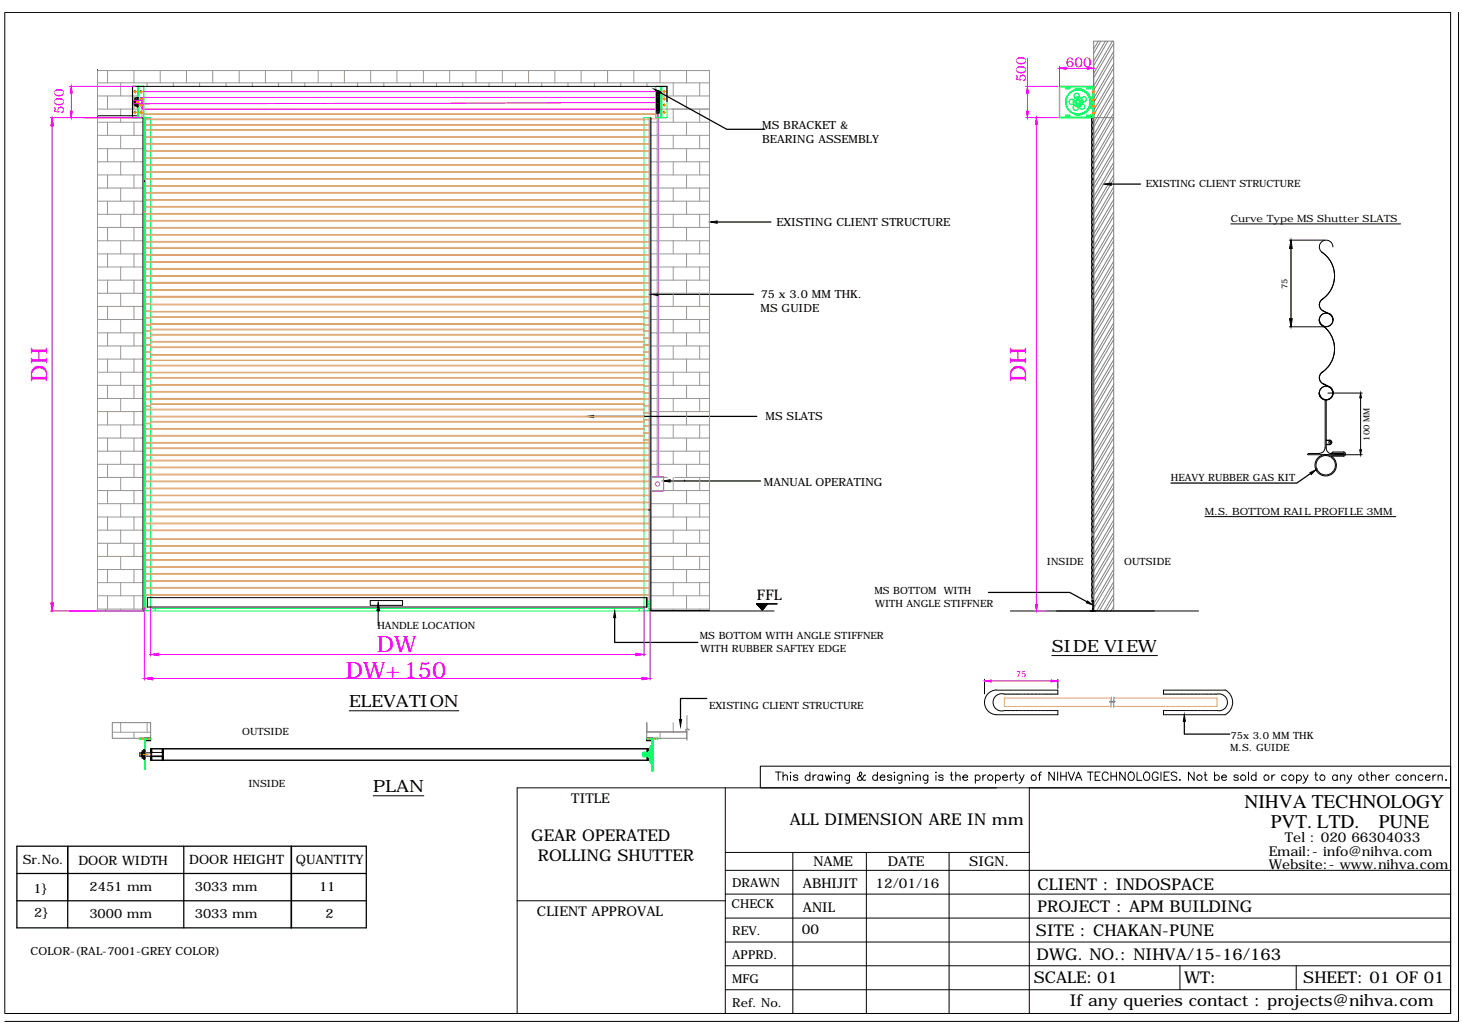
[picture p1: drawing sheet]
<svg xmlns="http://www.w3.org/2000/svg" width="297mm" height="210mm" viewBox="0 0 297 210" stroke-linecap="round" stroke-linejoin="round" font-family="sans-serif">
<defs><g id="words">
<g font-size="4.6" fill="#f0f">
<text x="9.6" y="77.5" transform="rotate(-90 9.6 77.5)">DH</text>
<text x="208.5" y="77.5" transform="rotate(-90 208.5 77.5)">DH</text>
<text x="70.2" y="137.8">DW+150</text>
<text x="76.6" y="132.4">DW</text>
</g>
<g font-size="3.9">
<text x="252.9" y="164.2">NIHVA TECHNOLOGY</text>
<text x="258.2" y="168.3">PVT. LTD.</text>
<text x="280.2" y="168.3">PUNE</text>
</g>
<g font-size="3.4">
<text x="213.7" y="132.5">SIDE VIEW</text>
<text x="71" y="143.7">ELEVATION</text>
<text x="75.8" y="161">PLAN</text>
</g>
<g font-size="3.3">
<text x="160.4" y="167.7">ALL DIMENSION ARE IN mm</text>
<text x="107.9" y="170.9">GEAR OPERATED</text>
<text x="109.3" y="175">ROLLING SHUTTER</text>
<text x="210.8" y="180.8">CLIENT : INDOSPACE</text>
<text x="210.8" y="185.3">PROJECT : APM BUILDING</text>
<text x="210.5" y="190.1">SITE : CHAKAN-PUNE</text>
<text x="210.6" y="195">DWG. NO.: NIHVA/15-16/163</text>
<text x="210" y="199.8">SCALE: 01</text>
<text x="240.6" y="199.8">WT:</text>
<text x="264.8" y="199.8">SHEET: 01 OF 01</text>
<text x="217.3" y="204.4">If any queries contact : projects@nihva.com</text>
</g>
<text font-size="3" x="153.8" y="122">FFL</text>
<g font-size="2.8" fill="#f0f">
<text x="208.4" y="16.7" transform="rotate(-90 208.4 16.7)">500</text>
<text x="216.6" y="13.5">600</text>
<text x="13" y="23.2" transform="rotate(-90 13 23.2)">500</text>
</g>
<g font-size="2.8">
<text x="116.1" y="163.1">TITLE</text>
<text x="257.8" y="173.9">Email:- info@nihva.com</text>
<text x="261.1" y="171.2">Tel : 020 66304033</text>
<text x="165.3" y="176">NAME</text>
<text x="180.4" y="175.9">DATE</text>
<text x="196.9" y="175.9">SIGN.</text>
<text x="257.8" y="176.6">Website:- www.nihva.com</text>
<text x="163.1" y="180.4">ABHIJIT</text>
<text x="163.1" y="185.3">ANIL</text>
<text x="177.9" y="180.4">12/01/16</text>
<text x="109.1" y="186.2">CLIENT APPROVAL</text>
<text x="162.9" y="189.9">00</text>
</g>
<g font-size="2.6">
<text x="4.6" y="175.5">Sr.No.</text>
<text x="15.9" y="175.8">DOOR WIDTH</text>
<text x="38.4" y="175.6">DOOR HEIGHT</text>
<text x="60.1" y="175.5">QUANTITY</text>
<text x="6.8" y="181.4">1}</text>
<text x="18.2" y="181">2451 mm</text>
<text x="39.6" y="181.1">3033 mm</text>
<text x="64.8" y="181">11</text>
<text x="6.9" y="186.3">2}</text>
<text x="18.2" y="186.5">3000 mm</text>
<text x="39.6" y="186.6">3033 mm</text>
<text x="66.1" y="186.6">2</text>
</g>
<g font-size="2.5">
<text x="148.6" y="184.6">CHECK</text>
<text x="148.8" y="180.3">DRAWN</text>
<text x="148.8" y="190">REV.</text>
<text x="148.8" y="194.8">APPRD.</text>
<text x="148.8" y="199.7">MFG</text>
<text x="148.8" y="204.5">Ref. No.</text>
</g>
<g font-size="2.3">
<text x="154.9" y="26.1">MS BRACKET &amp;</text>
<text x="154.9" y="29">BEARING ASSEMBLY</text>
<text x="157.7" y="45.9">EXISTING CLIENT STRUCTURE</text>
<text x="154.5" y="63.4">MS GUIDE</text>
<text x="154.6" y="60.6">75 x 3.0 MM THK.</text>
<text x="155.5" y="85.3">MS SLATS</text>
<text x="155.2" y="98.7">MANUAL OPERATING</text>
<text x="6.2" y="194.1">COLOR-(RAL-7001-GREY COLOR)</text>
</g>
<g font-size="2">
<text x="232.8" y="38">EXISTING CLIENT STRUCTURE</text>
<text x="250.1" y="45.1">Curve Type MS Shutter SLATS</text>
<text x="237.9" y="97.7">HEAVY RUBBER GAS KIT</text>
<text x="244.8" y="104.5">M.S. BOTTOM RAIL PROFILE 3MM</text>
<text x="212.7" y="114.7">INSIDE</text>
<text x="228.4" y="114.8">OUTSIDE</text>
<text x="177.7" y="120.7">MS BOTTOM WITH</text>
<text x="177.8" y="123.3">WITH ANGLE STIFFNER</text>
<text x="76.7" y="127.9">HANDLE LOCATION</text>
<text x="142.2" y="129.9">MS BOTTOM WITH ANGLE STIFFNER</text>
<text x="142.3" y="132.4">WITH RUBBER SAFTEY EDGE</text>
<text x="49.2" y="149.3">OUTSIDE</text>
<text x="144.1" y="144.1">EXISTING CLIENT STRUCTURE</text>
<text x="249.9" y="152.6">M.S. GUIDE</text>
<text x="250" y="150.1">75x 3.0 MM THK</text>
<text x="50.5" y="159.9">INSIDE</text>
</g>
<g font-size="1.7">
<text x="261.6" y="58.7" transform="rotate(-90 261.6 58.7)">75</text>
<text x="278.2" y="89.6" transform="rotate(-90 278.2 89.6)">100 MM</text>
</g>
<text font-size="1.7" fill="#f0f" x="206.4" y="137.7">75</text>
</g></defs>
<!-- layer: 0 -->
<g fill="none" stroke="#000" stroke-width=".2">
<path d="M1 2.5h293.7v203.4h-293.7zM19.8 14.3h.1M296.3 2.5v205h-295.3M19.8 23.9h.1M19.8 23.5h8M29 23.9v100.2M29.3 36.9h.1M132.2 23.9v100.2M135.5 20.7v-3.1h-108.6v5.9M250.1 45.5h34.5M262 48.8h7.1M268.5 51.2a5.8 5.8 0 0 1 0 9.7"/>
<path d="M270.8 50.2a1.38 1.38 0 0 0-2-1.2 1.38 1.38 0 0 0-.2 2.3M262 66.4h7.1M268.1 65h.1M268.1 79.9h.1M268.5 66a5.8 5.8 0 0 1 0 9.7M268.6 66.1a1.38 1.38 0 0 1 .2-2.3 1.38 1.38 0 0 1 2 1.2 1.38 1.38 0 0 0-2.1-1.2 1.38 1.38 0 0 0 0 2.4M268.7 60.8a1.38 1.38 0 0 0 .2 2.4M268.8 60.7a1.38 1.38 0 0 0-.7 1.3 1.38 1.38 0 0 0 .8 1.2M268.8 75.5a1.38 1.38 0 0 0-.7 1.3 1.38 1.38 0 0 0 .8 1.2 1.38 1.38 0 0 1-.2-2.4M268.9 63.2l1.3 .7M268.9 78l1.3 .7-1.3-.7M269.8 79.9h7"/>
<path d="M270.2 78.7a1.38 1.38 0 0 1-.1 2.4 1.38 1.38 0 0 1-2-1.3M270.2 63.8a1.4 1.4 0 0 1-.1 2.4 1.4 1.4 0 0 1-2-1.2 1.38 1.38 0 0 0 2 1.2 1.38 1.38 0 0 0 .1-2.4M270.2 78.6a1.42 1.42 0 0 1-.1 2.5 1.42 1.42 0 0 1-2.1-1.3M270.8 65h.1M139.1 97.7h.1M265.7 92.4h11.1M268.1 92.1l-2.2 .1-.2 .2M268.6 81a1.38 1.38 0 0 1 .2-2.4 1.38 1.38 0 0 1 2 1.2 1.38 1.38 0 0 0-2.1-1.1 1.38 1.38 0 0 0 0 2.3M269.1 81.1l.1 .2M269.2 91a1.12 1.12 0 0 1-1.1 1.1M269.2 81.4v9.6M269.5 81.2v9.9a1.12 1.12 0 0 0 .7 1h2.5l.2 .3"/>
<path d="M269.5 89.4h.7a.44 .44 0 0 1 .4 .5 .44 .44 0 0 1-.4 .4M269.5 89.5h.7a.4 .4 0 0 1 .4 .4 .4 .4 0 0 1-.4 .4h-.7M269.5 90.4h.7M269.9 92.5h3.1M269.9 92.4a2.18 2.18 0 0 0-2.7 2.5 2.18 2.18 0 0 0 3.4 1.4 2.18 2.18 0 0 0-.1-3.6M270.6 92.1h2.4M272.9 92.1l.2 .2-.2 .1M272.9 91.8a.44 .44 0 0 1 .5 .5 .44 .44 0 0 1-.5 .4h-2.4M273 91.8h-2.2l-.2 .3M276.4 80.8v10.6M131.8 103.6h.3M244.8 105h38.8"/>
<path d="M19.8 124.1h9.5M21.5 124.1h.1M29.9 123.3h101.5M75.2 122h6.6v1h-6.6zM76.8 124.1v3M131.4 121.4h-101.5v1.9M132.1 124.1h25.2M132.2 124.1h.1M132.2 124.1h11.9M153.8 122.7h.1M153.8 122.7h2.1l-1 1.2M153.8 122.7l1.1 1.2"/>
<path d="M153.8 122.7v.1M153.8 122.8h.1M153.9 122.9l.1-.2-.1 .3M154 122.7l-.1 .1M154 123l.1-.3-.1 .3M154 122.7v.3M154.1 123l.1-.3-.1 .4M154.1 123.1l.1-.4-.1 .4M154.1 122.7l-.1 .3M154.2 122.7l-.1 .4M154.2 123.3l.2-.6-.2 .6M154.3 122.7l-.2 .4"/>
<path d="M154.3 123.3l.1-.6-.1 .6M154.3 122.7l-.1 .6 .1-.6M154.3 123.4l.3-.7-.3 .7M154.4 122.7l-.1 .6M154.4 123.4l.2-.7-.2 .7M154.5 122.7l-.2 .6M154.5 123.6l.3-.9-.3 .9M154.6 122.7l-.2 .7M154.6 122.7l-.1 .9 .2-.9M154.6 123.7l.3-1-.3 1M154.7 122.7l-.2 .8zM154.8 122.7l-.2 .9"/>
<path d="M154.8 122.7l-.2 .9zM154.8 122.7l-.1 1.1 .3-1.1-.3 1.1M154.8 123.9l.4-1.2-.4 1.2M154.9 123.9l.3-1.2-.3 1.2M154.9 123.9l.3-1.2-.4 1.2M155 122.7l-.3 1.1 .3-1.1M155 123.8l.3-1.1-.4 1.2M155.1 122.7l-.3 1.2 .3-1.2M155.1 123.6l.3-.9-.3 1M155.2 123.5l.2-.8-.2 .8M155.3 122.7l-.3 1.1M155.3 123.5l.1-.8-.2 .9"/>
<path d="M155.3 122.7l-.3 1M155.4 122.7l-.2 .9M155.4 123.4l.1-.7-.2 .7M155.4 123.3l.2-.6-.2 .6M155.4 123.3l.2-.6-.1 .6M155.5 122.7l-.2 .8M155.5 122.7l-.1 .6M155.6 122.7l-.2 .6M155.6 123.1l.1-.4-.2 .5M155.6 122.7l-.1 .5M155.7 123v-.3l-.1 .3M155.7 122.7l-.1 .4"/>
<path d="M155.7 122.7v.3M155.8 122.7v.2M155.8 122.9v-.2v.2M155.9 122.7l-.1 .1M155.9 122.8h.1M205.3 124.1h38.2M213.7 133.2h21.5M221.8 122.2l.2 .3M221.9 122.2l.2 .2M221.9 122.2l.1-.2 .1 .2M222 123.6v.5h-.5M222 122.5v1.6"/>
<path d="M222.1 122.5v1.6M222.1 124.1h.4M222.1 122.2h.1M222.1 122.2l-.1-.2-.1 .2M28.4 150h2.2v.5h-1.3v-.5M29.5 150.3l.1 .1M29.6 150.1l-.1 .1M29.7 150.1h.3M29.7 150.4h.3M30.1 150.1h.1M30.1 150.4h.1M30.3 150.1h.3"/>
<path d="M30.3 150.4h.3M30.6 152.1h101.1v2.4h-101.1zM30.6 152.3l.2-.2v2.4M30.6 152.2h101.1M30.7 152.1l-.1 .1M30.7 153.7l-.1 .1M30.8 152.1l-.2 .2M30.8 153.7l-.2 .2M30.8 152.7l-.1 .2M30.8 152.9h.1M30.8 154.5h.1M30.8 152.2l-.2 .2"/>
<path d="M30.8 152.3l-.2 .2M30.8 152.3l-.2 .3M30.8 152.4l-.2 .2M30.8 152.6l-.2 .1M30.8 152.6l-.2 .2M30.8 152.6l-.2 .3M30.8 153.8l-.2 .2M30.8 153.9l-.2 .2M30.8 154l-.2 .1M30.8 154l-.2 .2M30.8 154.1l-.2 .2M30.8 154.2l-.2 .2"/>
<path d="M30.8 154.4l-.1 .1M30.8 153h-2.4v.7h4.7l-.1 .1M33 154l.1-.2-.1 .2M33 152.1v2.4l.1-.2-.1 .2M33 152.1v.1M33 153.7h.1M33.1 153.7h-2.5M33.1 152.1l-.1 .2 .1-.2v2.4M33.1 152.2l-.1 .2M33.1 152.3l-.1 .1M33.1 152.3l-.1 .2M33.1 152.4l-.1 .2"/>
<path d="M33.1 152.5l-.1 .2M33.1 152.6l-.1 .2 .1-.2M33.1 152.7l-.1 .2h-2.4M33.1 152.8l-.1 .2h.1M33.1 152.9l-.1 .1M33.1 152.9v.1M33.1 153.7l-.1 .2M33.1 153.9l-.1 .2M33.1 154l-.1 .2M33.1 154.1l-.1 .2M33.1 154.2l-.1 .2M33.1 154.4v.1"/>
<path d="M71 144.4h22.2M131.4 150.1h.3M131.4 150.4h.3M131.4 152.1v.8M131.4 153.8v.7M131.5 152.1v.8M131.5 153.8v.7M131.7 154.5h-101.1l.2-.2-.1 .2M131.8 150.1h.1M131.8 150.4h.1M132 150.1h.3M132 150.4h.3"/>
<path d="M132.4 150.1l.1 .1M132.5 150.3l-.1 .1M132.7 150v.5h-1.3v-.5h2.2M154.5 155.7h140.2v4.4h-140.2zM157.6 156.9h1.1M158.1 156.9v1.7M159.1 157.8l.4-.3 .4 .1 .1 1M159.1 156.9v1.7M160.6 156.9v.1zM160.6 157.6v1M162.1 157.7a.51 .51 0 0 0-.9 0l.9 .6-.1 .2-.2 .1-.5-.1-.1-.1M164.5 157.7a.54 .54 0 0 0-.8-.1 .54 .54 0 0 0 0 .8 .54 .54 0 0 0 .8 0"/>
<path d="M164.5 156.9v1.7M165.2 157.5v1.1M165.8 157.5a.57 .57 0 0 0-.6 .4M167.1 157.7a.54 .54 0 0 0-.8-.1 .54 .54 0 0 0 0 .8 .54 .54 0 0 0 .8 0M167.1 157.5v1.1M167.7 157.5l.3 1.1 .4-1.1 .3 1.1 .3-1.1M169.5 157h.1zM169.5 157.6v1M170.2 157.8l.4-.3 .4 .1 .1 1M170.2 157.5v1.1M172.6 157.5v1.5l-.3 .2-.4-.1M172.6 157.7a.52 .52 0 0 0-.8 0 .52 .52 0 0 0 0 .7 .52 .52 0 0 0 .8 0"/>
<path d="M175.8 157.6l-.2-.1-.1 .2a.87 .87 0 0 1-1 .9l-.2-.2-.1-.3 .8-.6a.36 .36 0 0 0-.2-.6l-.1 .1a1.45 1.45 0 0 0 .7 1.5l.3 .1 .1-.2M178.3 157.7a.54 .54 0 0 0-.8-.1 .54 .54 0 0 0 0 .8 .54 .54 0 0 0 .8 0M178.3 156.9v1.7M178.8 157.9h1a.52 .52 0 0 0-.8-.4 .52 .52 0 0 0-.1 .9l.3 .2 .6-.2M181.2 157.7a.51 .51 0 0 0-.9 0l.9 .6-.1 .2-.3 .1-.4-.1-.1-.1M181.7 156.9v.1zM181.7 157.6v1M183.3 157.5l-.1 1.5-.2 .2-.5-.1M183.3 157.7a.54 .54 0 0 0-.8-.1 .54 .54 0 0 0 0 .8 .54 .54 0 0 0 .8 0M183.9 157.8l.4-.3 .4 .1 .1 1M183.9 157.5v1.1M185.4 157h.1z"/>
<path d="M185.5 157.6v1M186.1 157.8a.55 .55 0 0 1 .8-.2l.1 1M186.1 157.5v1.1M188.5 157.5l-.1 1.5-.2 .2-.4-.1M188.5 157.7a.54 .54 0 0 0-.8-.1 .54 .54 0 0 0 0 .8 .54 .54 0 0 0 .8 0M190.2 156.9v.1zM190.2 157.6v1M191.6 157.7a.5 .5 0 0 0-.4-.3 .5 .5 0 0 0-.5 .3l.9 .4v.2v.2l-.3 .1-.5-.1-.1-.1M193 157.5h.6M193.3 156.9v1.4l.1 .2 .3 .1M194.2 157.8a.55 .55 0 0 1 .8-.2l.1 1M194.2 156.9v1.7"/>
<path d="M195.6 157.9h1a.54 .54 0 0 0-.7-.4 .54 .54 0 0 0-.3 .7 .54 .54 0 0 0 .7 .4l.3-.2M198.2 157.7a.54 .54 0 0 1 .8-.1 .54 .54 0 0 1 0 .8 .54 .54 0 0 1-.8 0M198.2 157.5v1.7M199.7 157.5v1.1M200.3 157.5a.57 .57 0 0 0-.6 .4M202.3 157.7a.54 .54 0 0 1 .8-.1 .54 .54 0 0 1 0 .8 .54 .54 0 0 1-.8 0M202.3 157.5v1.7M202.4 140.2a2.52 2.52 0 0 0-2.4 2.5 2.52 2.52 0 0 0 2.4 2.5M202.4 140.2h12.5l-.1 .8M203.7 157.9h1a.52 .52 0 0 0-.8-.4 .52 .52 0 0 0-.1 .9l.3 .2 .6-.2M204.1 141a1.78 1.78 0 0 0-2.3 1.7 1.78 1.78 0 0 0 2.3 1.7M204.2 144.4h.3"/>
<path d="M204.2 141h.3M204.6 144.4h.1M204.6 141h.1M204.8 144.4h.5M204.8 141h.5M205.3 157.5v1.1M205.4 144.4h.1M205.4 141h.1M205.6 144.4h.5M205.6 141h.5M205.9 157.5a.52 .52 0 0 0-.6 .4M206.2 157.5h.5"/>
<path d="M206.2 144.4h.1M206.2 141h.1M206.4 156.9v1.4l.1 .2 .3 .1M206.4 144.4h.5M206.4 141h.5M207 144.4h.1M207 141h.1M207.1 157.5l.5 1.1 .5-1.1M207.2 144.4h.3M207.2 141h.3M207.6 158.6l-.2 .3-.4 .3M207.6 144.4h.1"/>
<path d="M207.6 141h.1M207.8 144.4h.1M207.8 141h.1M208 144.4h.3M208 141h.3M208.4 144.4h.1M208.4 141h.1M208.6 144.4h.5M208.6 141h.5M209.2 144.4h.1M209.2 141h.1M209.4 144.4h.5"/>
<path d="M209.4 141h.5M210 144.4h.1M210 141h.1M210.2 144.4h.5M210.2 141h.5M210.8 144.4h.1M210.8 141h.1M210.9 157.5h.6M211 144.4h.3M211 141h.3M211.4 144.4h.1M211.4 141h.1"/>
<path d="M211.6 156.9l-.3 .1-.1 .2v1.4M211.6 144.4h.2M211.6 141h.2M211.8 144.4h.3M211.8 141h.3M212.2 144.4h.1M212.2 141h.1M212.4 144.4h.5M212.4 141h.5M213 144.4h.1M213 141h.1M213.2 144.4h.5"/>
<path d="M213.2 141h.5M213.8 144.4h.2M213.8 141h.2M214 144.4h.3M214 141h.3M214.2 156.9v1.7l-1.1-1.7v1.7M214.4 144.4h.1M214.4 141h.1M214.6 144.4h.2M214.6 141h.2M214.8 144.4l.1 .8h-12.5M214.9 156.9v1.7"/>
<path d="M215.5 156.9v1.7M215.5 157.7h1.1M216.6 156.9v1.7M217 156.9l.7 1.7 .6-1.7M218.5 158.6l.6-1.7 .7 1.7M218.7 158h.8M220.9 156.9h1.2M221.5 156.9v1.7M222.5 157.7h.6M223.5 156.9h-1v1.7h1M225.2 157.3a.63 .63 0 0 0-.8-.4 .63 .63 0 0 0-.5 .7 .69 .69 0 0 0 .3 .9 .69 .69 0 0 0 1-.3M225.7 157.7h1.1"/>
<path d="M225.7 156.9v1.7M226.8 156.9v1.7M228.6 156.9v1.7l-1.1-1.7v1.7M229.5 157a.82 .82 0 0 1 1 .3 .82 .82 0 0 1-.2 1.1l-.1 .1a.82 .82 0 0 1-1-.3 .82 .82 0 0 1 .2-1.1zM231 156.9v1.7h1M232.5 157.1a.68 .68 0 0 1 .9-.1 .68 .68 0 0 1 .2 .9 .68 .68 0 0 1-.9 .6 .68 .68 0 0 1-.4-.9zM235.3 157.3a.61 .61 0 0 0-.7-.4 .61 .61 0 0 0-.5 .7v.3a.6 .6 0 0 0 .6 .7 .6 .6 0 0 0 .6-.7h-.4M235.9 156.9v1.7M236.5 157.7h.7M236.6 144.4h.1M236.6 141h.1M236.8 144.4h.3"/>
<path d="M236.8 141h.3M237.2 144.4h.1M237.2 141h.1M237.4 144.4h.1M237.4 141h.1M237.6 156.9h-1.1v1.7h1.1M237.6 144.4h.3M237.6 141h.3M238 144.4h.1M238 141h.1M238.2 144.4h.5M238.2 141h.5"/>
<path d="M238.8 144.4h.1M238.8 141h.1M239 144.4h.5M239 141h.5M239.1 157.1a.64 .64 0 0 0-.6-.2 .64 .64 0 0 0-.5 .4l.1 .3 .8 .2 .2 .3-.2 .4h-.8l-.1-.1M239.6 144.4h.1M239.6 141h.1M239.6 158.5h.2zM239.8 144.4h.5M239.8 141h.5M240.4 144.4h.1M240.4 141h.1"/>
<path d="M240.6 144.4h.3M240.6 141h.3M241 144.4h.1M241 141h.1M241.2 144.4h.1M241.2 141h.1M241.4 144.4h.3M241.4 141h.3M241.8 144.4h.1M241.8 141h.1M242 144.4h.5M242 141h.5"/>
<path d="M242.6 144.4h.1M242.6 141h.1M242.6 156.9v1.7l-1.1-1.7v1.7M242.8 144.4h.5M242.8 141h.5M243.4 144.4h.1M243.4 141h.1M243.6 144.4h.3M243.6 141h.3M244 144.4h.1M244 141h.1M244.2 144.4h.1"/>
<path d="M244.2 141h.1M244.4 144.4h.3M244.4 141h.3M244.6 157.5h.6M244.8 144.4h.1M244.8 141h.1M244.9 156.9v1.4v.2l.4 .1M245 144.4h.5M245 141h.5M245.6 144.4h.1M245.6 141h.1M245.8 144.4h.5"/>
<path d="M245.8 141h.5M246.4 144.4h.1M246.4 141h.1M246.6 144.4h.5M246.6 141h.5M246.8 157.7a.54 .54 0 0 1 .8-.1 .54 .54 0 0 1 0 .8 .54 .54 0 0 1-.8 0M246.8 156.9v1.7M247.2 141a1.73 1.73 0 0 1 2.2 1.7 1.73 1.73 0 0 1-2.1 1.7M247.2 144.4h.1M248.2 157.9h1a.52 .52 0 0 0-.8-.4 .52 .52 0 0 0-.1 .9l.3 .2 .6-.2M248.9 140.2h-12.5l.1 .8M248.9 140.2a2.86 2.86 0 0 1 0 5h-12.5l.1-.8"/>
<path d="M251.6 157.7a.51 .51 0 0 0-.9 0l.9 .6-.1 .2-.3 .1-.4-.1-.1-.1M253.7 156.9v1.7M255.2 157.7a.54 .54 0 0 0-.8-.1 .54 .54 0 0 0 0 .8 .54 .54 0 0 0 .8 0M255.2 156.9v1.7M258.4 157.5v1.1M259 157.5a.52 .52 0 0 0-.6 .4M261.3 157.7a.52 .52 0 0 0-.7 0 .52 .52 0 0 0 0 .7 .52 .52 0 0 0 .7 0M263.4 157.7a.54 .54 0 0 1 .8-.1 .54 .54 0 0 1 0 .8 .54 .54 0 0 1-.8 0M263.4 157.5v1.7M264.8 157.5l.5 1.1 .5-1.1M265.3 158.6l-.2 .3-.4 .3M267.1 157.5h.6"/>
<path d="M267.3 156.9v1.4l.1 .2 .4 .1M271.7 157.7a.54 .54 0 0 0-.8-.1 .54 .54 0 0 0 0 .8 .54 .54 0 0 0 .8 0M271.7 157.5v1.1M272.3 157.8a.55 .55 0 0 1 .8-.2l.1 1M272.3 157.5v1.1M273.7 157.5l.5 1.1 .5-1.1M274.2 158.6l-.2 .3-.4 .3M277.5 157.5h.6M277.7 156.9v1.4l.1 .2 .4 .1M278.6 157.8l.5-.3 .3 .1 .1 1M278.6 156.9v1.7M280.1 157.9h1a.52 .52 0 0 0-.8-.4 .52 .52 0 0 0-.1 .9l.3 .2 .4-.1 .2-.1"/>
<path d="M281.6 157.5v1.1M282.3 157.5a.57 .57 0 0 0-.7 .4M284.6 157.7a.54 .54 0 0 0-.8-.1 .54 .54 0 0 0 0 .8 .54 .54 0 0 0 .8 0M286.7 157.8l.2-.2a.38 .38 0 0 1 .7 .2v.8M286.7 157.5v1.1M289.1 157.7a.54 .54 0 0 0-.8-.1 .54 .54 0 0 0 0 .8 .54 .54 0 0 0 .8 0M289.6 157.9h.9a.51 .51 0 0 0-.7-.4 .51 .51 0 0 0-.1 .9l.3 .2 .4-.1 .1-.1M291.1 157.5v1.1M291.8 157.5a.57 .57 0 0 0-.7 .4M292.2 157.8a.55 .55 0 0 1 .8-.2v1M292.2 157.5v1.1M293.8 158.4v.2z"/>
<path d="M75.8 161.7h10.3M147.4 176.9h147.3M147.4 160.1v45.8M147.4 173.2h61.7M161.1 173.2v32.7M176 173.2v32.7M192.8 173.2v32.7M202.4 160.1h-97.3v45.8M294.7 160.1v45.8M294.7 160.1h-85.6v45.8M105.1 183h42.3M147.4 191.4h147.3"/>
<path d="M147.4 186.5h147.3M147.4 181.7h147.3M147.4 196.2h147.3M239.7 196.2v4.9M263.4 196.2v4.9M111.8 205.9h182.9M147.4 201.1h147.3"/>
<circle cx="269.3" cy="94.5" r="1.97"/>
<circle cx="270.2" cy="89.9" r=".19"/>
<circle cx="201.2" cy="158" r=".56"/>
<circle cx="210" cy="158" r=".56"/>
<circle cx="243.7" cy="158" r=".56"/>
<circle cx="252.6" cy="158" r=".56"/>
<circle cx="257.3" cy="158" r=".56"/>
<circle cx="262.4" cy="158" r=".56"/>
<circle cx="268.7" cy="158" r=".56"/>
<circle cx="276.6" cy="158" r=".56"/>
<circle cx="285.6" cy="158" r=".56"/>
</g>
<g fill="none" stroke="#dda56e" stroke-width=".2">
<path d="M28.8 23.1h104.7M29.2 23.3h104M29.8 39.1h-.1v.2h.1M29.8 37.7h-.1v.2h.1M29.8 36.3h-.1v.1h.1M29.8 34.9h-.1v.1h.1M29.8 33.4h-.1v.2h.1M29.8 32h-.1v.2h.1M29.8 30.6h-.1v.2h.1M29.8 29.2h-.1v.1h.1M29.8 27.8h-.1v.1h.1M29.8 26.3h-.1v.2h.1"/>
<path d="M29.8 24.2h-.1v.1h.1M29.8 25.3h-.1v.2h.1M29.9 39.3h.2M29.9 37.9h.2M29.9 37.7h.2M29.9 36.4h.2M29.9 36.3h.2M29.9 35h.2M29.9 34.9h.2M29.9 33.6h.2M29.9 33.4h.2M29.9 32.2h.2"/>
<path d="M29.9 32h.2M29.9 30.8h.2M29.9 30.6h.2M29.9 29.3h.2M29.9 29.2h.2M29.9 27.9h.2M29.9 27.8h.2M29.9 26.5h.2M29.9 26.3h.2M29.9 39.1h.2M29.9 25.5h.2M29.9 25.3h.2"/>
<path d="M29.9 24.3h.2M29.9 24.2h.2M30.2 39.3h.2M30.2 37.9h.2M30.2 37.7h.2M30.2 36.4h.2M30.2 36.3h.2M30.2 35h.2M30.2 34.9h.2M30.2 33.6h.2M30.2 33.4h.2M30.2 32.2h.2"/>
<path d="M30.2 32h.2M30.2 30.8h.2M30.2 30.6h.2M30.2 29.3h.2M30.2 29.2h.2M30.2 27.9h.2M30.2 27.8h.2M30.2 26.5h.2M30.2 26.3h.2M30.2 39.1h.2M30.2 25.5h.2M30.2 25.3h.2"/>
<path d="M30.2 24.3h.2M30.2 24.2h.2M30.4 39.3h100.6M30.4 37.9h100.6M30.4 37.7h100.6M30.4 36.4h100.6M30.4 36.3h100.6M30.4 35h100.6M30.4 34.9h100.6M30.4 33.6h100.6M30.4 33.4h100.6M30.4 32.2h100.6"/>
<path d="M30.4 32h100.6M30.4 30.8h100.6M30.4 30.6h100.6M30.4 29.3h100.6M30.4 29.2h100.6M30.4 27.9h100.6M30.4 27.8h100.6M30.4 26.5h100.6M30.4 26.3h100.6M30.4 39.1h100.6M30.4 25.5h100.6M30.4 25.3h100.6"/>
<path d="M30.4 24.3h100.6M30.4 24.2h100.5M131.1 39.3h.2M131.1 37.9h.2M131.1 37.7h.2M131.1 36.4h.2M131.1 36.3h.2M131.1 35h.2M131.1 34.9h.2M131.1 33.6h.2M131.1 33.4h.2M131.1 32.2h.2"/>
<path d="M131.1 32h.2M131.1 30.8h.2M131.1 30.6h.2M131.1 29.3h.2M131.1 29.2h.2M131.1 27.9h.2M131.1 27.8h.2M131.1 26.5h.2M131.1 26.3h.2M131.1 39.1h.2M131.1 25.5h.2M131.1 25.3h.2"/>
<path d="M131.1 24.3h.2M131.4 39.3h.1M131.4 37.9h.1M131.4 37.7h.1M131.4 36.4h.1M131.4 36.3h.1M131.4 35h.1M131.4 34.9h.1M131.4 33.6h.1M131.4 33.4h.1M131.4 32.2h.1M131.4 32h.1"/>
<path d="M131.4 30.8h.1M131.4 30.6h.1M131.4 29.3h.1M131.4 29.2h.1M131.4 27.9h.1M131.4 27.8h.1M131.4 26.5h.1M131.4 26.3h.1M131.4 39.1h.1M131.4 25.5h.1M131.4 25.3h.1M131.4 24.3h.1"/>
<path d="M131.5 24.2h.2M131.6 39.1h.2v.2h-.2M131.6 37.7h.2v.2h-.2M131.6 36.3h.2v.1h-.2M131.6 34.9h.2v.1h-.2M131.6 33.4h.2v.2h-.2M131.6 32h.2v.2h-.2M131.6 30.6h.2v.2h-.2M131.6 29.2h.2v.1h-.2M131.6 27.8h.2v.1h-.2M131.6 26.3h.2v.2h-.2M131.6 25.3h.2v.2h-.2"/>
<path d="M132 24.2l-.4 .1M132.1 24.2h.1M132.3 24.2h.2M132.5 24.2h.2M132.8 24.2h.2M133.1 24.2h.1M133.3 24.2h.2M29.3 43.2h.1M29.8 49.1h-.1v.1h.1M29.8 47.7h-.1v.1h.1M29.8 46.2h-.1v.2h.1M29.8 44.8h-.1v.1h.1"/>
<path d="M29.8 41.9h-.1v.2h.1M29.8 40.5h-.1v.2h.1M29.8 50.3h-.1v.2h.1M29.8 51.7h-.1v.2h.1M29.8 53.2h-.1v.1h.1M29.8 54.6h-.1v.1h.1M29.8 56h-.1v.2h.1M29.8 57.4h-.1v.2h.1M29.8 58.8h-.1v.2h.1M29.9 43.4h-.2v.1h.2M29.9 49.2h.2M29.9 49.1h.2"/>
<path d="M29.9 47.8h.2M29.9 47.7h.2M29.9 46.4h.2M29.9 46.2h.2M29.9 44.9h.2M29.9 44.8h.2M29.9 42.1h.2M29.9 41.9h.2M29.9 40.7h.2M29.9 40.5h.2M29.9 56.2h.2M29.9 56h.2"/>
<path d="M29.9 57.6h.2M29.9 57.4h.2M29.9 54.7h.2M29.9 54.6h.2M29.9 53.3h.2M29.9 53.2h.2M29.9 51.9h.2M29.9 51.7h.2M29.9 50.5h.2M29.9 50.3h.2M29.9 59h.2M29.9 58.8h.2"/>
<path d="M30 43.5h.1M30 43.4h.1M30.2 49.2h.2M30.2 49.1h.2M30.2 47.8h.2M30.2 47.7h.2M30.2 46.4h.2M30.2 46.2h.2M30.2 44.9h.2M30.2 44.8h.2M30.2 42.1h.2M30.2 41.9h.2"/>
<path d="M30.2 40.7h.2M30.2 40.5h.2M30.2 56.2h.2M30.2 56h.2M30.2 57.6h.2M30.2 57.4h.2M30.2 54.7h.2M30.2 54.6h.2M30.2 53.3h.2M30.2 53.2h.2M30.2 51.9h.2M30.2 51.7h.2"/>
<path d="M30.2 50.5h.2M30.2 50.3h.2M30.2 59h.2M30.2 58.8h.2M30.2 43.5h.2M30.2 43.4h.2M30.4 49.2h100.6M30.4 49.1h100.6M30.4 47.8h100.6M30.4 47.7h100.6M30.4 46.4h100.6M30.4 46.2h100.6"/>
<path d="M30.4 44.9h100.6M30.4 44.8h100.6M30.4 42.1h100.6M30.4 41.9h100.6M30.4 40.7h100.6M30.4 40.5h100.6M30.4 56.2h100.6M30.4 56h100.6M30.4 57.6h100.6M30.4 57.4h100.6M30.4 54.7h100.6M30.4 54.6h100.6"/>
<path d="M30.4 53.3h100.6M30.4 53.2h100.6M30.4 51.9h100.6M30.4 51.7h100.6M30.4 50.5h100.6M30.4 50.3h100.6M30.4 59h100.6M30.4 58.8h100.6M30.5 43.5h100.5M30.5 43.4h100.5M131.1 43.5h.1M131.1 43.4h.1"/>
<path d="M131.1 49.2h.2M131.1 49.1h.2M131.1 47.8h.2M131.1 47.7h.2M131.1 46.4h.2M131.1 46.2h.2M131.1 44.9h.2M131.1 44.8h.2M131.1 42.1h.2M131.1 41.9h.2M131.1 40.7h.2M131.1 40.5h.2"/>
<path d="M131.1 56.2h.2M131.1 56h.2M131.1 57.6h.2M131.1 57.4h.2M131.1 54.7h.2M131.1 54.6h.2M131.1 53.3h.2M131.1 53.2h.2M131.1 51.9h.2M131.1 51.7h.2M131.1 50.5h.2M131.1 50.3h.2"/>
<path d="M131.1 59h.2M131.1 58.8h.2M131.3 43.5h.2M131.3 43.4h.2M131.4 49.2h.1M131.4 49.1h.1M131.4 47.8h.1M131.4 47.7h.1M131.4 46.4h.1M131.4 46.2h.1M131.4 44.9h.1M131.4 44.8h.1"/>
<path d="M131.4 42.1h.1M131.4 41.9h.1M131.4 40.7h.1M131.4 40.5h.1M131.4 56.2h.1M131.4 56h.1M131.4 57.6h.1M131.4 57.4h.1M131.4 54.7h.1M131.4 54.6h.1M131.4 53.3h.1M131.4 53.2h.1"/>
<path d="M131.4 51.9h.1M131.4 51.7h.1M131.4 50.5h.1M131.4 50.3h.1M131.4 59h.1M131.4 58.8h.1M131.6 43.4h.2v.1h-.2M131.6 49.1h.2v.1h-.2M131.6 47.7h.2v.1h-.2M131.6 46.2h.2v.2h-.2M131.6 44.8h.2v.1h-.2M131.6 41.9h.2v.2h-.2"/>
<path d="M131.6 40.5h.2v.2h-.2M131.6 50.3h.2v.2h-.2M131.6 51.7h.2v.2h-.2M131.6 53.2h.2v.1h-.2M131.6 54.6h.2v.1h-.2M131.6 56h.2v.2h-.2M131.6 57.4h.2v.2h-.2M131.6 58.8h.2v.2h-.2M29.8 60.2h-.1v.2h.1M29.8 61.7h-.1v.1h.1M29.8 63.1h-.1v.2h.1M29.8 64.5h-.1v.2h.1"/>
<path d="M29.8 65.9h-.1v.2h.1M29.8 67.2h-.1v.1h.1M29.8 68.6h-.1v.2h.1M29.8 70h-.1v.2h.1M29.8 71.4h-.1v.2h.1M29.8 72.8h-.1v.2h.1M29.8 74.3h-.1v.2h.1M29.8 75.6h-.1v.1h.1M29.8 76.9h-.1v.2h.1M29.8 78.4h-.1v.2h.1M29.8 79.6h-.1v.2h.1M29.9 60.4h.2"/>
<path d="M29.9 60.2h.2M29.9 64.7h.2M29.9 64.5h.2M29.9 63.3h.2M29.9 63.1h.2M29.9 61.8h.2M29.9 61.7h.2M29.9 66.1h.2M29.9 65.9h.2M29.9 70.2h.2M29.9 70h.2M29.9 68.8h.2"/>
<path d="M29.9 68.6h.2M29.9 67.3h.2M29.9 67.2h.2M29.9 73h.2M29.9 72.8h.2M29.9 71.6h.2M29.9 71.4h.2M29.9 74.5h.2M29.9 74.3h.2M29.9 78.6h.2M29.9 78.4h.2M29.9 77.1h.2"/>
<path d="M29.9 76.9h.2M29.9 75.7h.2M29.9 75.6h.2M29.9 79.8h.2M29.9 79.6h.2M30.2 60.4h.2M30.2 60.2h.2M30.2 64.7h.2M30.2 64.5h.2M30.2 63.3h.2M30.2 63.1h.2M30.2 61.8h.2"/>
<path d="M30.2 61.7h.2M30.2 66.1h.2M30.2 65.9h.2M30.2 70.2h.2M30.2 70h.2M30.2 68.8h.2M30.2 68.6h.2M30.2 67.3h.2M30.2 67.2h.2M30.2 73h.2M30.2 72.8h.2M30.2 71.6h.2"/>
<path d="M30.2 71.4h.2M30.2 74.5h.2M30.2 74.3h.2M30.2 78.6h.2M30.2 78.4h.2M30.2 77.1h.2M30.2 76.9h.2M30.2 75.7h.2M30.2 75.6h.2M30.2 79.8h.2M30.2 79.6h.2M30.4 60.4h100.6"/>
<path d="M30.4 60.2h100.6M30.4 64.7h.2M30.4 64.5h100.6M30.4 63.3h100.6M30.4 63.1h.2M30.4 61.8h100.6M30.4 61.7h.2M30.4 66.1h.2M30.4 65.9h100.6M30.4 70.2h.2M30.4 70h.2M30.4 68.8h.2"/>
<path d="M30.4 68.6h.2M30.4 67.3h.2M30.4 67.2h.2M30.4 73h.2M30.4 72.8h.2M30.4 71.6h.2M30.4 71.4h.2M30.4 74.5h.2M30.4 74.3h.2M30.4 78.6h.2M30.4 78.4h.2M30.4 77.1h.2"/>
<path d="M30.4 76.9h.2M30.4 75.7h.2M30.4 75.6h.2M30.4 79.8h.2M30.4 79.6h.2M30.6 79.7h100.3M30.6 79.5h100.3M30.6 78.3h100.3M30.6 78.1h100.3M30.6 75.8h100.3M30.6 75.6h100.3M30.6 74.4h100.3"/>
<path d="M30.6 74.2h100.3M30.6 76.9h100.3M30.6 76.7h100.3M30.6 73.3h100.3M30.6 72.2h100.3M30.6 72h100.3M30.6 73.2h100.3M30.6 69.5h100.3M30.6 69.4h100.3M30.6 68.1h100.3M30.6 67.9h100.3M30.6 70.6h100.3"/>
<path d="M30.6 70.5h100.3M30.6 67h100.3M30.6 66.9h100.3M30.6 65.8h100.3M30.6 64.3h100.3M30.6 63.4h100.3M30.6 62h100.3M130.9 64.7h.1M130.9 63.1h.1M130.9 61.7h.1M130.9 66.1h.1M130.9 70.2h.1"/>
<path d="M130.9 70h.1M130.9 68.8h.1M130.9 68.6h.1M130.9 67.3h.1M130.9 67.2h.1M130.9 73h.1M130.9 72.8h.1M130.9 71.6h.1M130.9 71.4h.1M130.9 74.5h.1M130.9 74.3h.1M130.9 78.6h.1"/>
<path d="M130.9 78.4h.1M130.9 77.1h.1M130.9 76.9h.1M130.9 75.7h.1M130.9 75.6h.1M130.9 79.8h.1M130.9 80h.1M131.1 60.4h.2M131.1 60.2h.2M131.1 64.7h.2M131.1 64.5h.2M131.1 63.3h.2"/>
<path d="M131.1 63.1h.2M131.1 61.8h.2M131.1 61.7h.2M131.1 66.1h.2M131.1 65.9h.2M131.1 70.2h.2M131.1 70h.2M131.1 68.8h.2M131.1 68.6h.2M131.1 67.3h.2M131.1 67.2h.2M131.1 73h.2"/>
<path d="M131.1 72.8h.2M131.1 71.6h.2M131.1 71.4h.2M131.1 74.5h.2M131.1 74.3h.2M131.1 78.6h.2M131.1 78.4h.2M131.1 77.1h.2M131.1 76.9h.2M131.1 75.7h.2M131.1 75.6h.2M131.1 79.8h.2"/>
<path d="M131.1 80h.2M131.4 60.4h.1M131.4 60.2h.1M131.4 64.7h.1M131.4 64.5h.1M131.4 63.3h.1M131.4 63.1h.1M131.4 61.8h.1M131.4 61.7h.1M131.4 66.1h.1M131.4 65.9h.1M131.4 70.2h.1"/>
<path d="M131.4 70h.1M131.4 68.8h.1M131.4 68.6h.1M131.4 67.3h.1M131.4 67.2h.1M131.4 73h.1M131.4 72.8h.1M131.4 71.6h.1M131.4 71.4h.1M131.4 74.5h.1M131.4 74.3h.1M131.4 78.6h.1"/>
<path d="M131.4 78.4h.1M131.4 77.1h.1M131.4 76.9h.1M131.4 75.7h.1M131.4 75.6h.1M131.4 79.8h.1M131.4 80h.1M131.6 60.2h.2v.2h-.2M131.6 61.7h.2v.1h-.2M131.6 63.1h.2v.2h-.2M131.6 64.5h.2v.2h-.2M131.6 65.9h.2v.2h-.2"/>
<path d="M131.6 67.2h.2v.1h-.2M131.6 68.6h.2v.2h-.2M131.6 70h.2v.2h-.2M131.6 71.4h.2v.2h-.2M131.6 72.8h.2v.2h-.2M131.6 74.3h.2v.2h-.2M131.6 75.6h.2v.1h-.2M131.6 76.9h.2v.2h-.2M131.6 78.4h.2v.2h-.2M131.6 79.8h.2v.2h-.2M29.8 81.1h-.1v.1h.1M29.8 82.5h-.1v.1h.1"/>
<path d="M29.8 83.1h-.1v.2h.1M29.8 84.6h-.1v.1h.1M29.8 86h-.1v.1h.1M29.8 87.1h-.1v.1h.1M29.8 88.5h-.1v.1h.1M29.8 89.9h-.1v.2h.1M29.8 91h-.1v.2h.1M29.8 92.4h-.1v.2h.1M29.8 93.5h-.1v.2h.1M29.8 94.9h-.1v.2h.1M29.8 96.3h-.1v.2h.1M29.8 97.7h-.1v.2h.1"/>
<path d="M29.8 99.2h-.1v.1h.1M29.9 99.3h.2M29.9 99.2h.2M29.9 97.9h.2M29.9 97.7h.2M29.9 96.5h.2M29.9 96.3h.2M29.9 95.1h.2M29.9 94.9h.2M29.9 92.6h.2M29.9 92.4h.2M29.9 91.2h.2"/>
<path d="M29.9 91h.2M29.9 93.7h.2M29.9 93.5h.2M29.9 90.1h.2M29.9 89.9h.2M29.9 88.6h.2M29.9 88.5h.2M29.9 87.2h.2M29.9 87.1h.2M29.9 84.7h.2M29.9 84.6h.2M29.9 83.3h.2"/>
<path d="M29.9 83.1h.2M29.9 82.6h.2M29.9 82.5h.2M29.9 81.2h.2M29.9 81.1h.2M29.9 86.1h.2M29.9 86h.2M30.2 99.3h.2M30.2 99.2h.2M30.2 97.9h.2M30.2 97.7h.2M30.2 96.5h.2"/>
<path d="M30.2 96.3h.2M30.2 95.1h.2M30.2 94.9h.2M30.2 92.6h.2M30.2 92.4h.2M30.2 91.2h.2M30.2 91h.2M30.2 93.7h.2M30.2 93.5h.2M30.2 90.1h.2M30.2 89.9h.2M30.2 88.6h.2"/>
<path d="M30.2 88.5h.2M30.2 87.2h.2M30.2 87.1h.2M30.2 84.7h.2M30.2 84.6h.2M30.2 83.3h.2M30.2 83.1h.2M30.2 82.6h.2M30.2 82.5h.2M30.2 81.2h.2M30.2 81.1h.2M30.2 86.1h.2"/>
<path d="M30.2 86h.2M30.4 99.3h100.6M30.4 99.2h100.6M30.4 97.9h100.6M30.4 97.7h100.6M30.4 96.5h100.6M30.4 96.3h100.6M30.4 95.1h100.6M30.4 94.9h100.6M30.4 92.6h100.6M30.4 92.4h100.6M30.4 91.2h100.6"/>
<path d="M30.4 91h100.6M30.4 93.7h100.6M30.4 93.5h100.6M30.4 90.1h100.6M30.4 89.9h100.6M30.4 88.6h100.5M30.4 88.5h100.5M30.4 87.2h100.5M30.4 87.1h100.5M30.4 84.7h100.5M30.4 84.6h100.5M30.4 83.3h100.5"/>
<path d="M30.4 83.1h100.5M30.4 82.6h.2M30.4 82.5h.2M30.4 81.2h.2M30.4 81.1h.2M30.4 86.1h.2M30.4 86h.2M30.6 85.8h100.3M30.6 85.6h100.3M30.6 82.2h100.3M30.6 82h100.3M30.6 81.1h100.4"/>
<path d="M30.6 81h100.4M130.9 84h.1M130.9 83.8h.1M130.9 82.5h.1M130.9 82.4h.1M130.9 85.4h.1M130.9 85.2h.1M130.9 89.5h.1M130.9 89.3h.1M130.9 88.1h.1M130.9 87.9h.1M130.9 86.6h.1"/>
<path d="M130.9 86.5h.1M131.1 99.3h.2M131.1 99.2h.2M131.1 97.9h.2M131.1 97.7h.2M131.1 96.5h.2M131.1 96.3h.2M131.1 95.1h.2M131.1 94.9h.2M131.1 92.6h.2M131.1 92.4h.2M131.1 91.2h.2"/>
<path d="M131.1 91h.2M131.1 93.7h.2M131.1 93.5h.2M131.1 90.1h.2M131.1 89.9h.2M131.1 81.1h.2M131.1 81h.2M131.1 84h.2M131.1 83.8h.2M131.1 82.5h.2M131.1 82.4h.2M131.1 85.4h.2"/>
<path d="M131.1 85.2h.2M131.1 89.5h.2M131.1 89.3h.2M131.1 88.1h.2M131.1 87.9h.2M131.1 86.6h.2M131.1 86.5h.2M131.4 99.3h.1M131.4 99.2h.1M131.4 97.9h.1M131.4 97.7h.1M131.4 96.5h.1"/>
<path d="M131.4 96.3h.1M131.4 95.1h.1M131.4 94.9h.1M131.4 92.6h.1M131.4 92.4h.1M131.4 91.2h.1M131.4 91h.1M131.4 93.7h.1M131.4 93.5h.1M131.4 90.1h.1M131.4 89.9h.1M131.4 81.1h.1"/>
<path d="M131.4 81h.1M131.4 84h.1M131.4 83.8h.1M131.4 82.5h.1M131.4 82.4h.1M131.4 85.4h.1M131.4 85.2h.1M131.4 89.5h.1M131.4 89.3h.1M131.4 88.1h.1M131.4 87.9h.1M131.4 86.6h.1"/>
<path d="M131.4 86.5h.1M131.6 81h.2v.1h-.2M131.6 82.4h.2v.1h-.2M131.6 83.8h.2v.2h-.2M131.6 85.2h.2v.2h-.2M131.6 86.5h.2v.1h-.2M131.6 87.9h.2v.2h-.2M131.6 89.3h.2v.2h-.2M131.6 89.9h.2v.2h-.2M131.6 91h.2v.2h-.2M131.6 92.4h.2v.2h-.2M131.6 93.5h.2v.2h-.2"/>
<path d="M131.6 94.9h.2v.2h-.2M131.6 96.3h.2v.2h-.2M131.6 97.7h.2v.2h-.2M131.6 99.2h.2v.1h-.2M29.8 119.4h-.1v.1h.1M29.8 118h-.1v.1h.1M29.8 116.5h-.1v.2h.1M29.8 115.1h-.1v.2h.1M29.8 113.7h-.1v.2h.1M29.8 112.3h-.1v.2h.1M29.8 110.9h-.1v.1h.1M29.8 109.5h-.1v.1h.1"/>
<path d="M29.8 100.6h-.1v.1h.1M29.8 102h-.1v.2h.1M29.8 103.4h-.1v.2h.1M29.8 104.8h-.1v.2h.1M29.8 106.3h-.1v.2h.1M29.8 107.7h-.1v.2h.1M29.9 119.5h.2M29.9 119.4h.2M29.9 118.1h.2M29.9 118h.2M29.9 116.7h.2M29.9 116.5h.2"/>
<path d="M29.9 115.3h.2M29.9 115.1h.2M29.9 113.9h.2M29.9 113.7h.2M29.9 112.5h.2M29.9 112.3h.2M29.9 111h.2M29.9 110.9h.2M29.9 109.6h.2M29.9 109.5h.2M29.9 102.2h.2M29.9 102h.2"/>
<path d="M29.9 100.7h.2M29.9 100.6h.2M29.9 107.9h.2M29.9 107.7h.2M29.9 106.5h.2M29.9 106.3h.2M29.9 105h.2M29.9 104.8h.2M29.9 103.6h.2M29.9 103.4h.2M30.2 119.5h.2M30.2 119.4h.2"/>
<path d="M30.2 118.1h.2M30.2 118h.2M30.2 116.7h.2M30.2 116.5h.2M30.2 115.3h.2M30.2 115.1h.2M30.2 113.9h.2M30.2 113.7h.2M30.2 112.5h.2M30.2 112.3h.2M30.2 111h.2M30.2 110.9h.2"/>
<path d="M30.2 109.6h.2M30.2 109.5h.2M30.2 102.2h.2M30.2 102h.2M30.2 100.7h.2M30.2 100.6h.2M30.2 107.9h.2M30.2 107.7h.2M30.2 106.5h.2M30.2 106.3h.2M30.2 105h.2M30.2 104.8h.2"/>
<path d="M30.2 103.6h.2M30.2 103.4h.2M30.4 119.5h100.6M30.4 119.4h100.6M30.4 118.1h100.6M30.4 118h100.6M30.4 116.7h100.6M30.4 116.5h100.6M30.4 115.3h100.6M30.4 115.1h100.6M30.4 113.9h100.6M30.4 113.7h100.6"/>
<path d="M30.4 112.5h100.6M30.4 112.3h100.6M30.4 111h100.6M30.4 110.9h100.6M30.4 109.6h100.6M30.4 109.5h100.6M30.4 102.2h100.6M30.4 102h100.6M30.4 100.7h100.6M30.4 100.6h100.6M30.4 107.9h100.6M30.4 107.7h100.6"/>
<path d="M30.4 106.5h100.6M30.4 106.3h100.6M30.4 105h100.6M30.4 104.8h100.6M30.4 103.6h100.6M30.4 103.4h100.6M131.1 119.5h.2M131.1 119.4h.2M131.1 118.1h.2M131.1 118h.2M131.1 116.7h.2M131.1 116.5h.2"/>
<path d="M131.1 115.3h.2M131.1 115.1h.2M131.1 113.9h.2M131.1 113.7h.2M131.1 112.5h.2M131.1 112.3h.2M131.1 111h.2M131.1 110.9h.2M131.1 109.6h.2M131.1 109.5h.2M131.1 102.2h.2M131.1 102h.2"/>
<path d="M131.1 100.7h.2M131.1 100.6h.2M131.1 107.9h.2M131.1 107.7h.2M131.1 106.5h.2M131.1 106.3h.2M131.1 105h.2M131.1 104.8h.2M131.1 103.6h.2M131.1 103.4h.2M131.4 119.5h.1M131.4 119.4h.1"/>
<path d="M131.4 118.1h.1M131.4 118h.1M131.4 116.7h.1M131.4 116.5h.1M131.4 115.3h.1M131.4 115.1h.1M131.4 113.9h.1M131.4 113.7h.1M131.4 112.5h.1M131.4 112.3h.1M131.4 111h.1M131.4 110.9h.1"/>
<path d="M131.4 109.6h.1M131.4 109.5h.1M131.4 102.2h.1M131.4 102h.1M131.4 100.7h.1M131.4 100.6h.1M131.4 107.9h.1M131.4 107.7h.1M131.4 106.5h.1M131.4 106.3h.1M131.4 105h.1M131.4 104.8h.1"/>
<path d="M131.4 103.6h.1M131.4 103.4h.1M131.6 119.4h.2v.1h-.2M131.6 118h.2v.1h-.2M131.6 116.5h.2v.2h-.2M131.6 115.1h.2v.2h-.2M131.6 113.7h.2v.2h-.2M131.6 112.3h.2v.2h-.2M131.6 110.9h.2v.1h-.2M131.6 109.5h.2v.1h-.2M131.6 100.6h.2v.1h-.2M131.6 102h.2v.2h-.2"/>
<path d="M131.6 103.4h.2v.2h-.2M131.6 104.8h.2v.2h-.2M131.6 106.3h.2v.2h-.2M131.6 107.7h.2v.2h-.2M29.8 120.8h-.1v.2h.1M29.9 121h.2M29.9 120.8h.2M30.2 121h.2M30.2 120.8h.2M30.4 121h100.6M30.4 120.8h100.6M131.1 121h.2"/>
<path d="M131.1 120.8h.2M131.4 121h.1M131.4 120.8h.1M131.6 120.8h.2v.2h-.2M204 143.4v.1h.2M204 142.1v.2M204 142.4v.1M204 142.6v.2M204 142.9v.1M204 143.1v.2M204.2 141.8h-.2v.2M204.3 143.5h.1"/>
<path d="M204.3 141.8h.1M204.5 143.5h.2M204.5 141.8h.2M204.8 143.5h.1M204.8 141.8h.1M205 143.5h.2M205 141.8h.2M205.3 143.5h.1M205.3 141.8h.1M205.5 143.5h.2M205.5 141.8h.2M205.7 143.5h.2"/>
<path d="M205.7 141.8h.2M206 143.5h.2M206 141.8h.2M206.2 143.5h.2M206.2 141.8h.2M206.5 143.5h.2M206.5 141.8h.2M206.8 143.5h.1M206.8 141.8h.1M207 143.5h.2M207 141.8h.2M207.3 143.5h.1"/>
<path d="M207.3 141.8h.1M207.5 143.5h.2M207.5 141.8h.2M207.8 143.5h.1M207.8 141.8h.1M208 143.5h.2M208 141.8h.2M208.3 143.5h.1M208.3 141.8h.1M208.5 143.5h.4M208.5 141.8h.4M209 143.5h.2"/>
<path d="M209 141.8h.2M209.3 143.5h.1M209.3 141.8h.1M209.5 143.5h.2M209.5 141.8h.2M209.8 143.5h.1M209.8 141.8h.1M210 143.5h.2M210 141.8h.2M210.3 143.5h.1M210.3 141.8h.1M210.5 143.5h.2"/>
<path d="M210.5 141.8h.2M210.8 143.5h.1M210.8 141.8h.1M211 143.5h.2M211 141.8h.2M211.3 143.5h.2M211.3 141.8h.2M211.5 143.5h.2M211.5 141.8h.2M211.8 143.5h.1M211.8 141.8h.1M212 143.5h.2"/>
<path d="M212 141.8h.2M212.3 143.5h.1M212.3 141.8h.1M212.5 143.5h.2M212.5 141.8h.2M212.8 143.5h.1M212.8 141.8h.1M213 143.5h.2M213 141.8h.2M213.3 143.5h.1M213.3 141.8h.1M213.5 143.5h.2"/>
<path d="M213.5 141.8h.2M213.8 143.5h.2M213.8 141.8h.2M214 143.5h.2M214 141.8h.2M214.3 143.5h.2M214.3 141.8h.2M214.5 143.5h.2M214.5 141.8h.2M214.8 143.5h10.9M214.8 141.8h11M226.3 143.5h10.2"/>
<path d="M226.3 141.8h10.2M236.6 143.5h.2M236.6 141.8h.2M236.9 143.5h.1M236.9 141.8h.1M237.1 143.5h.2M237.1 141.8h.2M237.4 143.5h.1M237.4 141.8h.1M237.6 143.5h.2M237.6 141.8h.2M237.9 143.5h.1"/>
<path d="M237.9 141.8h.1M238.1 143.5h.2M238.1 141.8h.2M238.4 143.5h.1M238.4 141.8h.1M238.6 143.5h.2M238.6 141.8h.2M238.9 143.5h.1M238.9 141.8h.1M239.1 143.5h.2M239.1 141.8h.2M239.4 143.5h.1"/>
<path d="M239.4 141.8h.1M239.6 143.5h.2M239.6 141.8h.2M239.9 143.5h.1M239.9 141.8h.1M240.1 143.5h.2M240.1 141.8h.2M240.4 143.5h.1M240.4 141.8h.1M240.6 143.5h.2M240.6 141.8h.2M240.9 143.5h.1"/>
<path d="M240.9 141.8h.1M241.1 143.5h.2M241.1 141.8h.2M241.4 143.5h.2M241.4 141.8h.2M241.6 143.5h.2M241.6 141.8h.2M241.9 143.5h.1M241.9 141.8h.1M242.1 143.5h.2M242.1 141.8h.2M242.4 143.5h.1"/>
<path d="M242.4 141.8h.1M242.6 143.5h.2M242.6 141.8h.2M242.9 143.5h.1M242.9 141.8h.1M243.1 143.5h.2M243.1 141.8h.2M243.4 143.5h.1M243.4 141.8h.1M243.6 143.5h.2M243.6 141.8h.2M243.9 143.5h.2"/>
<path d="M243.9 141.8h.2M244.1 143.5h.2M244.1 141.8h.2M244.4 143.5h.2M244.4 141.8h.2M244.6 143.5h.2M244.6 141.8h.2M244.9 143.5h.4M244.9 141.8h.4M245.4 143.5h.1M245.4 141.8h.1M245.6 143.5h.2"/>
<path d="M245.6 141.8h.2M245.9 143.5h.1M245.9 141.8h.1M246.1 143.5h.2M246.1 141.8h.2M246.4 143.5h.1M246.4 141.8h.1M246.6 143.5h.2M246.6 141.8h.2M246.9 143.5h.2M246.9 141.8h.2M247.1 141.8h.2v.2"/>
<path d="M247.3 143.4v.1h-.2M247.3 142.1v.2M247.3 142.4v.1M247.3 142.6v.2M247.3 142.9v.1M247.3 143.1v.2"/>
</g>
<g fill="none" stroke="#0f0" stroke-width=".2">
<path d="M133.2 17.6h2.3v6.3h-2.3zM134 19.3l-.1 .2v2.5l.1 .2M134.1 19h.1M134.1 17.6h.2v6.2l-.2 .1M134.1 19.1v3.3M134.3 17.6v6.3M134.3 18.9h.1M134.3 18.9h-.2v3.7h.2M134.3 19.7h.1M134.3 19.8h.1M134.4 17.6v6.3M134.5 17.6v6.3"/>
<path d="M26.9 23.9h2.3M29.3 23.9h1.3v100.2h-1.3zM29.5 24.3v.2M29.5 24.7v.2M29.5 25v.3M29.5 25.4v.3M29.5 25.8v.3M29.5 26.2v.2M29.5 26.5v.3M29.5 26.9v.3M29.5 27.3v.2M29.5 27.7v.2"/>
<path d="M29.5 28.1v.2M29.5 28.4v.3M29.5 28.8v.3M29.5 29.2v.2M29.5 29.5v.3M29.5 29.9v.3M29.5 30.3v.3M29.5 30.7v.2M29.5 31.1v.2M29.5 31.4v.3M29.5 31.8v.3M29.5 32.2v.3"/>
<path d="M29.5 32.6v.2M29.5 32.9v.3M29.5 33.3v.3M29.5 33.7v.2M29.5 34.1v.2M29.5 34.4v.3M29.5 34.8v.3M29.5 35.2v.3M29.5 35.6v.2M29.5 35.9v.3M29.5 36.3v.3M29.5 36.7v.2"/>
<path d="M29.5 37.1v.2M29.5 37.5v.2M29.5 37.8v.3M29.5 38.2v.3M29.5 38.6v.2M29.5 38.9v.3M29.5 39.3v.3M29.5 39.7v.2M30.6 24h-1.1v.2M130.9 23.9h1.2v100.2h-1.2zM131.9 24v.2M131.9 24.3v.2"/>
<path d="M131.9 24.7v.2M131.9 25v.3M131.9 25.4v.3M131.9 25.8v.3M131.9 26.2v.2M131.9 26.5v.3M131.9 26.9v.3M131.9 27.3v.2M131.9 27.7v.2M131.9 28.1v.2M131.9 28.4v.3M131.9 28.8v.3"/>
<path d="M131.9 29.2v.2M131.9 29.5v.3M131.9 29.9v.3M131.9 30.3v.3M131.9 30.7v.2M131.9 31.1v.2M131.9 31.4v.3M131.9 31.8v.3M131.9 32.2v.3M131.9 32.6v.2M131.9 32.9v.3M131.9 33.3v.3"/>
<path d="M131.9 33.7v.2M131.9 34.1v.2M131.9 34.4v.3M131.9 34.8v.3M131.9 35.2v.3M131.9 35.6v.2M131.9 35.9v.3M131.9 36.3v.3M131.9 36.7v.2M131.9 37.1v.2M131.9 37.5v.2M131.9 37.8v.3"/>
<path d="M131.9 38.2v.3M131.9 38.6v.2M131.9 38.9v.3M131.9 39.3v.3M131.9 39.7v.2M133.6 21.3l.1 .1M133.7 20.1h-.1M133.7 20.1v1.3M133.7 20.1h.2M133.7 21.4h.2M134.1 22.5h.1M134.2 20.1l.1 1.3"/>
<path d="M134.3 22.6h.1M134.3 21.6h.1M134.3 21.8h.1M134.3 20l-.1 .1M134.3 20.1h-.1M29.5 40.1v.2M29.5 40.5v.2M29.5 40.8v.3M29.5 41.2v.3M29.5 41.6v.3M29.5 41.9v.3M29.5 42.3v.3"/>
<path d="M29.5 42.7v.3M29.5 43.1v.2M29.5 43.5v.2M29.5 43.8v.3M29.5 44.2v.3M29.5 44.6v.3M29.5 45v.2M29.5 45.3v.3M29.5 45.7v.3M29.5 46.1v.2M29.5 46.5v.2M29.5 46.8v.3"/>
<path d="M29.5 47.2v.3M29.5 47.6v.3M29.5 48v.2M29.5 48.3v.3M29.5 48.7v.3M29.5 49.1v.2M29.5 49.5v.2M29.5 49.9v.2M29.5 50.2v.3M29.5 50.6v.3M29.5 51v.2M29.5 51.3v.3"/>
<path d="M29.5 51.7v.3M29.5 52.1v.3M29.5 52.5v.2M29.5 52.9v.2M29.5 53.2v.3M29.5 53.6v.3M29.5 54v.3M29.5 54.3v.3M29.5 54.7v.3M29.5 55.1v.3M29.5 55.5v.2M29.5 55.9v.2"/>
<path d="M29.5 56.2v.3M29.5 56.6v.3M29.5 57v.3M29.5 57.4v.2M29.5 57.7v.3M29.5 58.1v.3M29.5 58.5v.2M29.5 58.9v.2M29.5 59.3v.2M29.5 59.6v.3M131.9 40.1v.2M131.9 40.5v.2"/>
<path d="M131.9 40.8v.3M131.9 41.2v.3M131.9 41.6v.3M131.9 41.9v.3M131.9 42.3v.3M131.9 42.7v.3M131.9 43.1v.2M131.9 43.5v.2M131.9 43.8v.3M131.9 44.2v.3M131.9 44.6v.3M131.9 45v.2"/>
<path d="M131.9 45.3v.3M131.9 45.7v.3M131.9 46.1v.2M131.9 46.5v.2M131.9 46.8v.3M131.9 47.2v.3M131.9 47.6v.3M131.9 48v.2M131.9 48.3v.3M131.9 48.7v.3M131.9 49.1v.2M131.9 49.5v.2"/>
<path d="M131.9 49.9v.2M131.9 50.2v.3M131.9 50.6v.3M131.9 51v.2M131.9 51.3v.3M131.9 51.7v.3M131.9 52.1v.3M131.9 52.5v.2M131.9 52.9v.2M131.9 53.2v.3M131.9 53.6v.3M131.9 54v.3"/>
<path d="M131.9 54.3v.3M131.9 54.7v.3M131.9 55.1v.3M131.9 55.5v.2M131.9 55.9v.2M131.9 56.2v.3M131.9 56.6v.3M131.9 57v.3M131.9 57.4v.2M131.9 57.7v.3M131.9 58.1v.3M131.9 58.5v.2"/>
<path d="M131.9 58.9v.2M131.9 59.3v.2M131.9 59.6v.3M29.5 60v.3M29.5 60.4v.2M29.5 60.7v.3M29.5 61.1v.3M29.5 61.5v.3M29.5 61.9v.2M29.5 62.3v.2M29.5 62.6v.3M29.5 63v.3"/>
<path d="M29.5 63.4v.3M29.5 63.7v.3M29.5 64.1v.3M29.5 64.5v.3M29.5 64.9v.2M29.5 65.3v.2M29.5 65.6v.3M29.5 66v.3M29.5 66.4v.3M29.5 66.8v.2M29.5 67.1v.3M29.5 67.5v.3"/>
<path d="M29.5 67.9v.2M29.5 68.3v.2M29.5 68.7v.2M29.5 69v.3M29.5 69.4v.3M29.5 69.8v.2M29.5 70.1v.3M29.5 70.5v.3M29.5 70.9v.2M29.5 71.3v.2M29.5 71.7v.2M29.5 72v.3"/>
<path d="M29.5 72.4v.3M29.5 72.8v.2M29.5 73.1v.3M29.5 73.5v.3M29.5 73.9v.3M29.5 74.3v.2M29.5 74.7v.2M29.5 75v.3M29.5 75.4v.3M29.5 75.8v.3M29.5 76.1v.3M29.5 76.5v.3"/>
<path d="M29.5 76.9v.3M29.5 77.3v.2M29.5 77.7v.2M29.5 78v.3M29.5 78.4v.3M29.5 78.8v.3M29.5 79.2v.2M29.5 79.5v.3M29.5 79.9v.3M131.9 60v.3M131.9 60.4v.2M131.9 60.7v.3"/>
<path d="M131.9 61.1v.3M131.9 61.5v.3M131.9 61.9v.2M131.9 62.3v.2M131.9 62.6v.3M131.9 63v.3M131.9 63.4v.3M131.9 63.7v.3M131.9 64.1v.3M131.9 64.5v.3M131.9 64.9v.2M131.9 65.3v.2"/>
<path d="M131.9 65.6v.3M131.9 66v.3M131.9 66.4v.3M131.9 66.8v.2M131.9 67.1v.3M131.9 67.5v.3M131.9 67.9v.2M131.9 68.3v.2M131.9 68.7v.2M131.9 69v.3M131.9 69.4v.3M131.9 69.8v.2"/>
<path d="M131.9 70.1v.3M131.9 70.5v.3M131.9 70.9v.2M131.9 71.3v.2M131.9 71.7v.2M131.9 72v.3M131.9 72.4v.3M131.9 72.8v.2M131.9 73.1v.3M131.9 73.5v.3M131.9 73.9v.3M131.9 74.3v.2"/>
<path d="M131.9 74.7v.2M131.9 75v.3M131.9 75.4v.3M131.9 75.8v.3M131.9 76.1v.3M131.9 76.5v.3M131.9 76.9v.3M131.9 77.3v.2M131.9 77.7v.2M131.9 78v.3M131.9 78.4v.3M131.9 78.8v.3"/>
<path d="M131.9 79.2v.2M131.9 79.5v.3M131.9 79.9v.3M29.5 80.3v.2M29.5 80.7v.2M29.5 81.1v.2M29.5 81.4v.3M29.5 81.8v.3M29.5 82.2v.2M29.5 82.5v.3M29.5 82.9v.3M29.5 83.3v.3"/>
<path d="M29.5 83.7v.2M29.5 84.1v.2M29.5 84.4v.3M29.5 84.8v.3M29.5 85.2v.2M29.5 85.5v.3M29.5 85.9v.3M29.5 86.3v.3M29.5 86.7v.2M29.5 87.1v.2M29.5 87.4v.3M29.5 87.8v.3"/>
<path d="M29.5 88.2v.3M29.5 88.5v.3M29.5 88.9v.3M29.5 89.3v.3M29.5 89.7v.2M29.5 90.1v.2M29.5 90.5v.2M29.5 90.8v.3M29.5 91.2v.3M29.5 91.6v.2M29.5 91.9v.3M29.5 92.3v.3"/>
<path d="M29.5 92.7v.2M29.5 93.1v.2M29.5 93.5v.2M29.5 93.8v.3M29.5 94.2v.3M29.5 94.6v.2M29.5 94.9v.3M29.5 95.3v.3M29.5 95.7v.3M29.5 96.1v.2M29.5 96.5v.2M29.5 96.8v.3"/>
<path d="M29.5 97.2v.3M29.5 97.6v.3M29.5 97.9v.3M29.5 98.3v.3M29.5 98.7v.3M29.5 99.1v.2M29.5 99.5v.2M29.5 99.9v.2M131.9 80.3v.2M131.9 80.7v.2M131.9 81.1v.2M131.9 81.4v.3"/>
<path d="M131.9 81.8v.3M131.9 82.2v.2M131.9 82.5v.3M131.9 82.9v.3M131.9 83.3v.3M131.9 83.7v.2M131.9 84.1v.2M131.9 84.4v.3M131.9 84.8v.3M131.9 85.2v.2M131.9 85.5v.3M131.9 85.9v.3"/>
<path d="M131.9 86.3v.3M131.9 86.7v.2M131.9 87.1v.2M131.9 87.4v.3M131.9 87.8v.3M131.9 88.2v.3M131.9 88.5v.3M131.9 88.9v.3M131.9 89.3v.3M131.9 89.7v.2M131.9 90.1v.2M131.9 90.5v.2"/>
<path d="M131.9 90.8v.3M131.9 91.2v.3M131.9 91.6v.2M131.9 91.9v.3M131.9 92.3v.3M131.9 92.7v.2M131.9 93.1v.2M131.9 93.5v.2M131.9 93.8v.3M131.9 94.2v.3M131.9 94.6v.2M131.9 94.9v.3"/>
<path d="M131.9 95.3v.3M131.9 95.7v.3M131.9 96.1v.2M131.9 96.5v.2M131.9 96.8v.3M131.9 97.2v.3M131.9 97.6v.3M131.9 97.9v.3M131.9 98.3v.3M131.9 98.7v.3M131.9 99.1v.2M131.9 99.5v.2"/>
<path d="M131.9 99.9v.2M29.5 100.2v.3M29.5 100.6v.3M29.5 101v.2M29.5 101.3v.3M29.5 101.7v.3M29.5 102.1v.2M29.5 102.5v.2M29.5 102.9v.2M29.5 103.2v.3M29.5 103.6v.3M29.5 104v.2"/>
<path d="M29.5 104.3v.3M29.5 104.7v.3M29.5 105.1v.3M29.5 105.5v.2M29.5 105.9v.2M29.5 106.2v.3M29.5 106.6v.3M29.5 107v.2M29.5 107.3v.3M29.5 107.7v.3M29.5 108.1v.3M29.5 108.5v.2"/>
<path d="M29.5 108.9v.2M29.5 109.2v.3M29.5 109.6v.3M29.5 110v.3M29.5 110.3v.3M29.5 110.7v.3M29.5 111.1v.3M29.5 111.5v.2M29.5 111.9v.2M29.5 112.3v.2M29.5 112.6v.3M29.5 113v.3"/>
<path d="M29.5 113.4v.2M29.5 113.7v.3M29.5 114.1v.3M29.5 114.5v.3M29.5 114.9v.2M29.5 115.3v.2M29.5 115.6v.3M29.5 116v.3M29.5 116.4v.2M29.5 116.7v.3M29.5 117.1v.3M29.5 117.5v.3"/>
<path d="M29.5 117.9v.2M29.5 118.3v.2M29.5 118.6v.3M29.5 119v.3M29.5 119.4v.2M29.5 119.7v.3M131.9 100.2v.3M131.9 100.6v.3M131.9 101v.2M131.9 101.3v.3M131.9 101.7v.3M131.9 102.1v.2"/>
<path d="M131.9 102.5v.2M131.9 102.9v.2M131.9 103.2v.3M131.9 103.6v.3M131.9 104v.2M131.9 104.3v.3M131.9 104.7v.3M131.9 105.1v.3M131.9 105.5v.2M131.9 105.9v.2M131.9 106.2v.3M131.9 106.6v.3"/>
<path d="M131.9 107v.2M131.9 107.3v.3M131.9 107.7v.3M131.9 108.1v.3M131.9 108.5v.2M131.9 108.9v.2M131.9 109.2v.3M131.9 109.6v.3M131.9 110v.3M131.9 110.3v.3M131.9 110.7v.3M131.9 111.1v.3"/>
<path d="M131.9 111.5v.2M131.9 111.9v.2M131.9 112.3v.2M131.9 112.6v.3M131.9 113v.3M131.9 113.4v.2M131.9 113.7v.3M131.9 114.1v.3M131.9 114.5v.3M131.9 114.9v.2M131.9 115.3v.2M131.9 115.6v.3"/>
<path d="M131.9 116v.3M131.9 116.4v.2M131.9 116.7v.3M131.9 117.1v.3M131.9 117.5v.3M131.9 117.9v.2M131.9 118.3v.2M131.9 118.6v.3M131.9 119v.3M131.9 119.4v.2M131.9 119.7v.3M29.5 120.1v.3"/>
<path d="M29.5 120.5v.3M29.5 120.9v.2M29.5 121.3v.2M29.5 121.7v.2M29.5 122v.3M29.5 122.4v.3M29.5 122.8v.2M29.5 123.1v.3M29.5 123.5v.3M29.5 123.9v.2h.1M29.7 124.1h.3M30.1 124.1h.1"/>
<path d="M30.3 124.1h.3M130.9 124.1h.1M131 124.1h.1M131.2 124.1h.5M131.9 123.9l-.1 .2M131.9 120.1v.3M131.9 120.5v.3M131.9 120.9v.2M131.9 121.3v.2M131.9 121.7v.2M131.9 122v.3M131.9 122.4v.3"/>
<path d="M131.9 122.8v.2M131.9 123.1v.3M131.9 123.5v.3M28.4 150h2.2v.2h-2.2zM29.4 150.2v6.2h.1v-6.2M131.4 150h2.2v.2h-2.2zM132.4 150.2v6.5h.3v-6.5M132.6 150.2v.4M132.6 150.8v.3M132.6 151.2v.4M132.6 151.8v.3M132.6 152.3v.3"/>
<path d="M132.6 152.8v.3M132.6 153.3v.3M132.6 153.8v.3M132.6 154.2v.4M132.6 154.8v.3M132.6 155.3v.3M132.6 155.8v.3M132.6 156.3v.4"/>
<circle cx="133.8" cy="18.6" r=".15"/>
<circle cx="134.9" cy="18.6" r=".15"/>
<circle cx="133.8" cy="22.8" r=".15"/>
<circle cx="134.9" cy="20.1" r=".15"/>
<circle cx="134.9" cy="22.8" r=".15"/>
<circle cx="134.9" cy="21.3" r=".15"/>
</g>
<path d="M28.8 22.1v1.8h-1.9M133.6 23.1v.8h1.9" fill="none" stroke="#b88a5c" stroke-width=".2"/>
<path d="M14.1 17.6h13.4M14.5 18.9v5h13.3M29 19.8v2.4h104.2M29.2 18.6h104M133.2 19.8h-104.4v2.4M133.7 19.8v2.4M133.9 19.8v2.4M28.8 21.4h.2M28.8 20.4h-1.7v.7h1.7M133.2 20.9l-104.2 .2" fill="none" stroke="#f0f" stroke-width=".2"/>
<path d="M29 20.6h-.2" fill="none" stroke="#b85c8a" stroke-width=".2"/>
<path d="M29.7 122v2.1h102.1v-2.1M30.8 124.1v-.5h99.9v.5M31.5 124.1v-.4l.1 .4M31.6 124.1h98.2M129.8 124.1v-.4l.1 .4" fill="none" stroke="#0ff" stroke-width=".2"/>
<!-- layer: Guides -->
<path d="M221.8 23.7l.1 98.5M222.2 23.7v100.4" fill="none" stroke="#000" stroke-width=".2"/>
<!-- layer: strips -->
<g fill="none" stroke="#000" stroke-width=".2">
<path d="M222.1 24.9l-.3 .6 .3 .6-.3 .3v.5l.3 .3M222.1 27.2l-.3 .6 .3 .6-.3 .3v.4l.3 .4M222.1 29.5l-.3 .6 .3 .5-.3 .6 .3 .6-.3 .6 .3 .6-.3 .3v.5l.3 .3M222.1 38.8l-.3 .5 .3 .6M222.1 39.9l-.3 .6 .3 .6M222.1 23.8l-.3 .5 .3 .6M222.1 34.1l-.3 .6 .3 .6-.3 .3v.4l.3 .4M222.1 36.4l-.3 .6 .3 .5-.3 .4v.4l.3 .4M222.1 41.1l-.3 .6 .3 .6-.3 .3v.5l.3 .3-.3 .6 .3 .6M222.1 44.6l-.3 .5 .3 .6-.3 .4v.4l.3 .4M222.1 46.8l-.3 .6 .3 .6-.3 .3v.5l.3 .3M222.1 49.1l-.3 .6 .3 .6-.3 .3v.5l.3 .3"/>
<path d="M222.1 51.4l-.3 .6 .3 .6M222.1 52.6l-.3 .6 .3 .6-.3 .3v.4l.3 .4M222.1 58.5l-.3 .6 .3 .6-.3 .5 .3 .6M222.1 55l-.3 .6 .3 .6-.3 .3v.5l.3 .3M222.1 57.3l-.3 .6 .3 .6M222.1 60.9a525.9 525.9 0 0 0 0 34.5l-.3 .6 .3 .6M222.1 96.6l-.3 .6 .3 .6-.3 .5 .3 .6M222.1 98.9l-.3 .6 .3 .6M222.1 112.4l-.3 .6 .3 .6-.3 .5 .3 .6-.3 .6 .3 .6-.3 .6 .3 .5-.3 .6 .3 .6-.3 .6 .3 .5-.3 .4v.4l.3 .4-.3 .5 .3 .6M222.1 101.3l-.3 .6 .3 .6M222.1 102.5l-.3 .5 .3 .6-.3 .4v.4l.3 .4M222.1 104.8l-.3 .5 .3 .6-.3 .4v.4l.3 .4"/>
<path d="M222.1 107l-.3 .6 .3 .6M222.1 109l-.3 .6 .3 .5M222.1 110.1l-.3 .6 .3 .6-.3 .3v.5l.3 .3M222.1 100.1l-.3 .6 .3 .6"/>
</g>
<!-- layer: hatch -->
<g fill="none" stroke="#808080" stroke-width=".2">
<path d="M223.1 8.4l-.9 1.5M223.6 8.4l-1.4 2.4M224.6 8.4l-2.4 4M225.1 8.4l-2.9 4.9M226 8.4l-3.8 6.5M226.3 18.9l-4.1 7M226.3 18l-4.1 7M226.3 8.8l-4.1 7M226.3 11.3l-4.1 7.1M226.3 13.8l-4.1 7.1M226.3 16.4l-4.1 7M226.3 10.4l-4.1 7.1"/>
<path d="M226.3 12.9l-4.1 7.1M226.3 15.5l-4.1 7M17.2 23.9h10.6M222.2 23.9h4.1M226.3 21.4l-4.1 6.9M226.3 23.9l-4.1 6.9M226.3 26.4l-4.1 7M226.3 28.9l-4.1 7M226.3 31.4l-4.1 7M226.3 33.9l-4.1 7M226.3 36.4l-4.1 7M226.3 38.9l-4.1 7"/>
<path d="M226.3 20.5l-4.1 7M226.3 23l-4.1 7M226.3 25.5l-4.1 7M226.3 28l-4.1 7M226.3 30.5l-4.1 7M226.3 33l-4.1 7M226.3 35.5l-4.1 7M226.3 38l-4.1 7M226.3 41.4l-4.1 7M226.3 43.9l-4.1 7M226.3 46.4l-4.1 7M226.3 48.9l-4.1 7"/>
<path d="M226.3 51.4l-4.1 7M226.3 54l-4.1 6.9M226.3 56.5l-4.1 6.9M226.3 59l-4.1 6.9M226.3 40.5l-4.1 7M226.3 43l-4.1 7M226.3 45.5l-4.1 7M226.3 48l-4.1 7M226.3 50.5l-4.1 7.1M226.3 53.1l-4.1 7M226.3 55.6l-4.1 7M226.3 58.1l-4.1 7"/>
<path d="M226.3 61.5l-4.1 6.9M226.3 64l-4.1 7M226.3 66.4l-4.1 7.1M226.3 69l-4.1 7M226.3 71.5l-4.1 7M226.3 74l-4.1 7M226.3 76.5l-4.1 7M226.3 79l-4.1 7M226.3 60.6l-4.1 6.9M226.3 63.1l-4.1 7M226.3 65.6l-4.1 7M226.3 68.1l-4.1 7"/>
<path d="M226.3 70.6l-4.1 7M226.3 73.1l-4.1 7M226.3 75.6l-4.1 7M226.3 78.1l-4.1 7M226.3 81.5l-4.1 7M226.3 84l-4.1 7M226.3 86.5l-4.1 7M226.3 89l-4.1 7M226.3 91.5l-4.1 7M226.3 94.1l-4.1 6.9M226.3 96.5l-4.1 7M226.3 99l-4.1 7"/>
<path d="M226.3 80.6l-4.1 7M226.3 83.1l-4.1 7M226.3 85.6l-4.1 7M226.3 88.1l-4.1 7.1M226.3 90.6l-4.1 7M226.3 93.2l-4.1 6.9M226.3 95.7l-4.1 6.9M226.3 98.2l-4.1 6.9M226.3 101.5l-4.1 7M226.3 104l-4.1 7.1M226.3 106.6l-4.1 7M226.3 109.1l-4.1 7"/>
<path d="M226.3 111.6l-4.1 7M226.3 114.1l-4.1 7M226.3 116.6l-4.1 7M226.3 119.1l-2.9 5M226.3 100.7l-4.1 7M226.3 103.2l-4.1 7M226.3 105.7l-4.1 7M226.3 108.2l-4.1 7M226.3 110.7l-4.1 7M226.3 113.2l-4.1 7M226.3 115.7l-4.1 7M226.3 118.2l-3.5 5.9"/>
<path d="M222.2 124.1v-115.7h4.1v115.7M226.3 121.6l-1.5 2.5M226.3 124.1h-.1M226.3 120.7l-2 3.4M226.3 123.2l-.6 .9M22.8 146.8h7.8v3.2h-7.8zM131.4 146.8v3.2h8.2M131.4 148.7h8.2M139.6 145.4v2.6l.4 .3h-.7l.3 .3v1.8M225.8 141.6v.8l-.4 .2 .6-.1-.3 .3v.9M226.3 141.6v.8l-.3 .2 .6-.1-.3 .3v.9"/>
</g>
<!-- layer: bracket -->
<path d="M222.2 17.1v6.6" fill="none" stroke="#000" stroke-width=".2"/>
<!-- layer: labeling -->
<g fill="none" stroke="#b85cb8" stroke-width=".2">
<path d="M133.5 22.5v74.3M133.8 22.5v74.3M132.3 96.8h2.5v3h-2.5z"/>
<circle cx="133.6" cy="98.3" r=".44"/>
</g>
<!-- layer: 0 -->
<g fill="#000" stroke="#000" stroke-width=".2">
<path d="M132.9 18.1l1.3 .5-.3 .4zM224.4 37.4l1.4-.2v.5zM144.4 45.1l1.3-.2v.5zM262.3 48.8l.3 1.7h-.6zM132.3 59.8l1.4-.2v.5zM262 64.8h.6l-.3 1.6zM119.3 84.6l1.3-.2v.5zM134.8 97.7l1.3-.2v.4zM266.1 96l1.3-.6-1 1zM276.4 79.9l.2 .9h-.3zM276.3 91.4h.3l-.2 1zM76.8 122.5l.3 1.6h-.5z"/>
<path d="M124.9 124.1l.2 1.4h-.4zM220.9 122.1l1.1 .8-1.3-.4zM138 146.2h.5l-.2 1.4zM240.6 145.2l.2 1.4h-.4z"/>
</g>
<g fill="none" stroke="#000" stroke-width=".25">
<path d="M27.8 19.8h.2v1.9h-.2zM27.8 19.9h.2M134 18.7l13.7 7.6h7.7M27.3 20.4h.7M27.3 21.1h.7M27.3 20.7h.2M27.8 20.3h-.5v.9h.5M27.8 20h-.3v1.4h.3M27.8 20.1h.2M27.8 21.4h.2M27.8 21.5h.2M225.8 37.4h5.9"/>
<path d="M133.7 59.8h19.4M145.7 45.1h10.9M262.3 50.5v14.3M120.6 84.6h33.2M136.1 97.7h18.4M266.3 96.2l-2.8 2h-25.6M124.9 125.5v5h16.9M200.8 120.4h16.5l3.6 1.9M28.7 153h.7M28.7 153.7h.7M28.7 153.3h.2M29.2 152.3h.2v2h-.2z"/>
<path d="M29.2 152.9h-.5v.8h.5M29.2 152.6h-.3v1.4h.3M29.2 152.5h.2M29.2 152.7h.2M29.2 153.9h.2M29.2 154.1h.2M143.6 141.9h-5.3v4.3M240.6 146.6v2.6h9.3M3.4 177.5h71M37.3 171.9v16.6M3.4 183h71M13.8 183v-11.1h60.6v16.6h-71v-16.6h10.4v16.6"/>
</g>
<g fill="none" stroke="#989898" stroke-width=".2">
<path d="M19.8 16.8h124.3M19.8 19.5h8M21.8 14.3v2.5M21.8 19.5v2.7M24.5 16.8v2.7M27.2 14.3v2.5M27.2 19.5v2.7M29.9 16.8v.8M32.6 14.3v2.5M35.2 16.8v.8M37.9 14.3v2.5M40.6 16.8v.8"/>
<path d="M43.2 14.3v2.5M45.9 16.8v.8M48.6 14.3v2.5M51.3 16.8v.8M53.9 14.3v2.5M56.6 16.8v.8M59.3 14.3v2.5M61.9 16.8v.8M64.6 14.3v2.5M67.3 16.8v.8M70 14.3v2.5M72.6 16.8v.8"/>
<path d="M75.3 14.3v2.5M78 16.8v.8M80.6 14.3v2.5M83.4 16.8v.8M86 14.3v2.5M88.7 16.8v.8M91.4 14.3v2.5M94 16.8v.8M96.7 14.3v2.5M99.4 16.8v.8M102.1 14.3v2.5M104.7 16.8v.8"/>
<path d="M107.4 14.3v2.5M110.1 16.8v.8M112.7 14.3v2.5M115.4 16.8v.8M118.1 14.3v2.5M120.8 16.8v.8M123.4 14.3v2.5M126.1 16.8v.8M128.8 14.3v2.5M131.4 16.8v.8M133.6 19.5h10.5M134.1 14.3v2.5"/>
<path d="M134.1 19.5v1.2M136.8 16.8v2.7M139.5 14.3v2.5M139.5 19.5v2.7M142.2 16.8v2.7M19.8 22.2h8M19.8 24.8h9.2M19.8 27.5h9.2M19.8 30.2h9.2M19.8 32.9h9.2M19.8 35.5h9.2M19.8 38.2h9.2"/>
<path d="M21.8 24.8v2.7M21.8 30.2v2.7M21.8 35.5v2.7M24.5 22.2v1.3M24.5 23.9v.9M24.5 27.5v2.7M24.5 32.9v2.6M24.5 38.2v2.7M27.2 24.8v2.7M27.2 30.2v2.7M27.2 35.5v2.7M132.2 24.8h1.3"/>
<path d="M132.2 27.5h1.3M132.2 30.2h1.3M132.2 32.9h1.3M132.2 35.5h1.3M132.2 38.2h1.3M133.5 22.2h10.6M133.8 24.8h10.3M133.8 27.5h10.3M133.8 30.2h10.3M133.8 32.9h10.3M133.8 35.5h10.3M133.8 38.2h10.3"/>
<path d="M136.8 22.2v2.6M136.8 27.5v2.7M136.8 32.9v2.6M136.8 38.2v2.7M139.5 24.8v2.7M139.5 30.2v2.7M139.5 35.5v2.7M142.2 22.2v2.6M142.2 27.5v2.7M142.2 32.9v2.6M142.2 38.2v2.7M19.8 40.9h9.2"/>
<path d="M19.8 43.5h9.2M19.8 46.2h9.2M19.8 48.9h9.2M19.8 51.6h9.2M19.8 54.3h9.2M19.8 56.9h9.2M19.8 59.6h9.2M21.8 40.9v2.6M21.8 46.2v2.7M21.8 51.6v2.7M21.8 56.9v2.7M24.5 43.5v2.7"/>
<path d="M24.5 48.9v2.7M24.5 54.3v2.6M24.5 59.6v2.7M27.2 40.9v2.6M27.2 46.2v2.7M27.2 51.6v2.7M27.2 56.9v2.7M132.2 40.9h1.3M132.2 43.5h1.3M132.2 46.2h1.3M132.2 48.9h1.3M132.2 51.6h1.3"/>
<path d="M132.2 54.3h1.3M132.2 56.9h1.3M132.2 59.6h1.3M133.8 40.9h10.3M133.8 43.5h10.3M133.8 46.2h10.3M133.8 48.9h10.3M133.8 51.6h10.3M133.8 54.3h10.3M133.8 56.9h10.3M133.8 59.6h10.3M136.8 43.5v2.7"/>
<path d="M136.8 48.9v2.7M136.8 54.3v2.6M136.8 59.6v2.7M139.5 40.9v2.6M139.5 46.2v2.7M139.5 51.6v2.7M139.5 56.9v2.7M142.2 43.5v2.7M142.2 48.9v2.7M142.2 54.3v2.6M142.2 59.6v2.7M19.8 62.3h9.2"/>
<path d="M19.8 64.9h9.2M19.8 67.6h9.2M19.8 70.3h9.2M19.8 73h9.2M19.8 75.6h9.2M19.8 78.3h9.2M21.8 62.3v2.6M21.8 67.6v2.7M21.8 73v2.6M21.8 78.3v2.7M24.5 64.9v2.7M24.5 70.3v2.7"/>
<path d="M24.5 75.6v2.7M27.2 62.3v2.6M27.2 67.6v2.7M27.2 73v2.6M27.2 78.3v2.7M132.2 62.3h1.3M132.2 64.9h1.3M132.2 67.6h1.3M132.2 70.3h1.3M132.2 73h1.3M132.2 75.6h1.3M132.2 78.3h1.3"/>
<path d="M133.8 62.3h10.3M133.8 64.9h10.3M133.8 67.6h10.3M133.8 70.3h10.3M133.8 73h10.3M133.8 75.6h10.3M133.8 78.3h10.3M136.8 64.9v2.7M136.8 70.3v2.7M136.8 75.6v2.7M139.5 62.3v2.6M139.5 67.6v2.7"/>
<path d="M139.5 73v2.6M139.5 78.3v2.7M142.2 64.9v2.7M142.2 70.3v2.7M142.2 75.6v2.7M19.8 81h9.2M19.8 83.6h9.2M19.8 86.3h9.2M19.8 89h9.2M19.8 91.7h9.2M19.8 94.3h9.2M19.8 97h9.2"/>
<path d="M19.8 99.7h9.2M21.8 83.6v2.7M21.8 89v2.7M21.8 94.3v2.7M21.8 99.7v2.6M24.5 81v2.6M24.5 86.3v2.7M24.5 91.7v2.6M24.5 97v2.7M27.2 83.6v2.7M27.2 89v2.7M27.2 94.3v2.7"/>
<path d="M27.2 99.7v2.6M132.2 81h1.3M132.2 83.6h1.3M132.2 86.3h1.3M132.2 89h1.3M132.2 91.7h1.3M132.2 94.3h1.3M132.2 97h3.4M132.2 99.7h11.9M133.8 81h10.3M133.8 83.6h10.3M133.8 86.3h10.3"/>
<path d="M133.8 89h10.3M133.8 91.7h10.3M133.8 94.3h10.3M136.8 81v2.6M136.8 86.3v2.7M136.8 91.7v2.6M136.8 97v2.7M137.1 97h7M139.5 83.6v2.7M139.5 89v2.7M139.5 94.3v2.7M139.5 99.7v2.6"/>
<path d="M142.2 81v2.6M142.2 86.3v2.7M142.2 91.7v2.6M142.2 97v2.7M19.8 102.3h9.2M19.8 105.1h9.2M19.8 107.7h9.2M19.8 110.4h9.2M19.8 113.1h9.2M19.8 115.7h9.2M19.8 118.4h9.2M21.8 105.1v2.6"/>
<path d="M21.8 110.4v2.7M21.8 115.7v2.7M24.5 102.3v2.8M24.5 107.7v2.7M24.5 113.1v2.6M24.5 118.4v2.7M27.2 105.1v2.6M27.2 110.4v2.7M27.2 115.7v2.7M132.2 102.3h11.9M132.2 105.1h11.9M132.2 107.7h11.9"/>
<path d="M132.2 110.4h11.9M132.2 113.1h11.9M132.2 115.7h11.9M132.2 118.4h11.9M136.8 102.3v2.8M136.8 107.7v2.7M136.8 113.1v2.6M136.8 118.4v2.7M139.5 105.1v2.6M139.5 110.4v2.7M139.5 115.7v2.7M142.2 102.3v2.8"/>
<path d="M142.2 107.7v2.7M142.2 113.1v2.6M142.2 118.4v2.7M19.8 121.1h9.2M19.8 123.8h9.2M19.8 124.1v-109.8h124.3v109.8M21.8 121.1v2.7M24.5 123.8v.3M27.2 121.1v2.7M132.2 121.1h11.9M132.2 123.8h11.9M136.8 123.8v.3"/>
<path d="M139.5 121.1v2.7M142.2 123.8v.3M22.8 148.8h7.8M24.5 146.8v2M27.2 148.8v1.2M29.9 146.8v2M131.4 148.8h8.2M131.4 146.8v2M134.1 148.8v1.2M136.8 146.8v2M139.5 148.8v1.2"/>
</g>
<!-- layer: Dimension -->
<g fill="none" stroke="#f0f" stroke-width=".2">
<path d="M208.4 17.6h6.5M208.7 11.8v5.8M208.7 18.9v3.7M215.3 13.4v4.2M215.3 13.9h5.6M222.2 13.5v4.1M10.2 23.9h18.8M10.6 25.6v96.9M208.4 23.9h6.7M210.6 25.3v97.5M10.2 124.1h18.8M29.3 123.5v14.7"/>
<path d="M30.6 123.6v9.7M31 137.9h99.4M32.3 133h96.9M130.9 123.6v9.7M132.1 123.5v14.7M201.4 138.4h12.2M210.3 124.1h2.3"/>
</g>
<g fill="#f0f" stroke="#f0f" stroke-width=".2">
<path d="M30.6 133l1.7-.3v.6z"/>
<path d="M129.2 132.7l1.7 .3-1.7 .3z"/>
<path d="M10.6 23.9l.3 1.7h-.6z"/>
<path d="M10.3 122.5h.6l-.3 1.6z"/>
<path d="M200 138.4l1.4-.2v.4z"/>
<path d="M213.6 138.2l1.3 .2-1.3 .2z"/>
<path d="M29.3 137.9l1.7-.3v.6z"/>
<path d="M130.4 137.6l1.7 .3-1.7 .3z"/>
<path d="M210.6 23.9l.2 1.4h-.4z"/>
<path d="M210.4 122.8h.4l-.2 1.3z"/>
<path d="M208.5 22.6h.5l-.3 1.3z"/>
<path d="M208.7 17.6l.3 1.3h-.5z"/>
<path d="M215.3 13.9l1.3-.2v.4z"/>
<path d="M220.9 13.7l1.3 .2-1.3 .2z"/>
</g>
<!-- layer: 0 -->
<g fill="none" stroke="#f00" stroke-width=".2">
<path d="M133.5 18.6h.5M133.8 18.4v.5M134.7 18.6h.6M135 18.4v.5M135 19.8v.5M133.5 22.8h.5M133.8 22.6v.5M134.7 20.1h.6M134.7 22.8h.6M134.7 21.4h.6M135 21.1v.5M135 22.6v.5"/>
<path d="M28.9 153.3h.4M28.9 149.9v.3M29.4 153.3h.1M29.7 153.3h.4M30.1 149.9v.3M131.9 150v.2M133.1 150v.2"/>
</g>
<path d="M28.8 150v.2M29 150v.2M29.4 153.7h.1M29.4 153h.1M30 150v.2M30.2 150v.2M131.8 150v.2M132 150v.2M133.1 150v.2M133.2 150v.2" fill="none" stroke="#ff0" stroke-width=".2"/>
<g fill="none" stroke="#0f0" stroke-width=".25">
<path d="M26.9 17.6h2.3v6.3h-2.3zM28 17.6v6.3M28.2 17.6v6.3M215.3 17.6h.3M215.7 17.6h.4M216.2 17.6h.4M216.6 18.1h.7M216.6 18v-.2h.7l.1 .1-.1 .1M216.6 20l.1 .1M216.7 17.6h.4M216.8 19.8h-.1v.3M216.9 19.7h-.1"/>
<path d="M217.1 19.3l-.3 .2 .1 .2M217.3 17.6h.3M217.3 19h.1M217.6 18.8l-.1-.1-.2 .2v.1l-.3 .2 .1 .1M217.7 18.7l-.1 .1M217.8 17.6h.3M218 18.6h-.3v.1M218 18.5v.1M218.2 17.6h.4M218.4 18.4h-.3v.2M218.4 18.1a2.65 2.65 0 0 1 3.3 2.6 2.65 2.65 0 0 1-3.3 2.6M218.5 18.2a2.56 2.56 0 0 1 3.1 2.5 2.56 2.56 0 0 1-3.1 2.5"/>
<path d="M218.7 18.2h.1M218.7 17.6h.4M218.8 18.3l-.1-.1h-.2l-.1 .2M219 18.1h.1M219.2 18.3l-.3-.1v.2M219.2 17.6h.4M219.3 18.4l.1-.2h.2v.2M219.4 18.2h.1M219.6 18.4h.1M219.7 18.4h.3v.1M219.7 18.2h.1M219.8 17.6h.3"/>
<path d="M220 18.4h.1M220.1 18.6h.3v.1M220.3 17.6h.3M220.3 18.5h.1M220.4 18.8l.2-.1 .2 .3h.1l.2 .2-.1 .1M220.7 19h.1M220.8 18.8h.1M220.8 17.6h.3M220.9 17.8l-.1 .1 .1 .1M220.9 17.8h.7l-.1 .2M220.9 18.1h.6M221 19.3v.1"/>
<path d="M221 19.4l.3 .1-.1 .2M221.1 19.1h.1M221.2 19.8h.2l.1 .2-.1 .1 .1 .1 .1 .2-.2 .1M221.3 19.4h.1M221.3 17.6h.3M221.4 19.7h.1M221.5 20h.1M221.7 19.8l.2 1.1-.2 .7M221.7 17.6h.3M222 17.6h-6.7v6.3h6.7M222 17.6h.2v6.3h-.2M222 17.6v6.3"/>
<path d="M215.3 23.8h.3M215.7 23.8h.4M216.2 23.8h.4M216.6 23.4l-.1 .1 .1 .1M216.6 23.7h.7M216.6 23.4h.7M216.6 20.9h.1M216.6 20.5h.1M216.7 21l-.2 .1v.2h.2M216.7 20.6h-.2v.3h.2M216.7 21.4v.3h.1M216.7 20.1l-.2 .1v.2l.2 .1"/>
<path d="M216.7 20.1h.1M216.7 23.8h.4M216.9 21.8v.3h.1M217 22.1h.1M217.1 22.1l-.1 .2 .2 .2 .1-.1M217.3 23.8h.3M217.3 23.4l.1 .1-.1 .1M217.3 22.5v.1l.2 .2 .1-.1M217.6 22.7h.1M217.7 22.7l.1 .3 .2-.1M217.8 23.8h.3M218.1 22.9v.2l.2 .1 .1-.1"/>
<path d="M218.2 23.8h.4M218.4 23h.1M218.4 23.1l.1 .1 .3-.1M218.4 23.3h.1M218.5 20.8l.4 .4M218.6 20.6l.1 .1-.1 .2M218.7 23.8h.4M218.8 23.1h.1M218.8 23.3h.1M218.9 23.1v.2h.3v-.2M218.9 20.2l-.4 .4M218.9 20.3v.1l.3-.1"/>
<path d="M218.9 21.2v-.1h.2l.1 .1M219.1 20.2l.4 .4M219.2 23.1h.1M219.2 23.8h.4M219.3 23.3h.1M219.5 20.8l-.4 .4M219.5 20.6l-.1 .1 .1 .2M219.6 23.1v.1l-.3-.1M219.7 23h-.1M219.7 23.3h.1M219.8 23.8h.3M220 23.1h.1"/>
<path d="M220 22.9h.1M220 22.9l-.2 .3-.1-.1M220.3 23h.1M220.3 23.8h.3M220.4 22.7v.2l-.2 .1-.1-.1M220.4 22.7h.1M220.6 22.8h.1M220.7 22.4h.1M220.7 22.5l.1 .1-.2 .2-.2-.1M220.8 23.8h.3M220.9 22.6h.1M220.9 23.4l-.1 .1 .1 .1"/>
<path d="M220.9 23.4h.7l-.1 .2M220.9 23.7h.6M221 22.1l.1 .2-.2 .2-.1-.1M221 22.1h.1M221.1 22.4h.1M221.2 21.7h.1M221.2 21.8l.1 .1-.1 .2h-.2M221.2 22.1h.1M221.3 23.8h.3M221.3 20.1h.1M221.3 21.3h.1M221.4 21.4l.1 .1-.3 .2"/>
<path d="M221.4 20.5h.1M221.4 20.9h.1M221.4 21.8h.1M221.4 21l.1 .3h-.1M221.4 20.6h.2l-.2 .3M221.5 21.6h.1M221.6 21.2h.1M221.6 20.9h.1M221.6 20.6h.1M221.6 20.3h.1M221.7 21.6l.2 .1-.3 .3zM221.7 23.8h.3"/>
<path d="M130.7 153v.7M130.7 152.9v.3l.2-.1M130.7 153.5h.1M130.7 153v.7zM130.7 153.1v.1M130.9 153.5h-.2v.3M130.9 153.5h.1M131.7 152.9h-1v.2h.2v-.1h.8M131.7 153.7h-.8v-.2h-.2v.3h1M131.7 153.3h-1h1M131.8 152.7v1.2zM131.8 152.7h.2v1.2h-.2"/>
<path d="M131.9 153.1h-1.3v.5h1.3M132 153.1h.4M132 153.6h.4M132.1 151.8l.1 3.1-.1-1.6v1.3l-.1-.1v-2.4l.1-.1v1.3zM132.2 151.8v-.2h.1v1.7M132.3 153.3v1.8h-.1v-.2M132.3 153.3v1.8M132.3 151.6v1.7M132.4 152.7v1.3"/>
<circle cx="27.5" cy="18.6" r=".15"/>
<circle cx="28.6" cy="18.6" r=".15"/>
<circle cx="218.7" cy="18.2" r=".02"/>
<circle cx="218.8" cy="19.5" r=".53"/>
<circle cx="219" cy="19.9" r=".11"/>
<circle cx="219" cy="18.1" r=".02"/>
<circle cx="219.4" cy="18.2" r=".02"/>
<circle cx="219.7" cy="18.2" r=".02"/>
<circle cx="220" cy="18.3" r=".02"/>
<circle cx="220.3" cy="18.5" r=".02"/>
<circle cx="220.7" cy="18.8" r=".02"/>
<circle cx="221" cy="19.1" r=".02"/>
<circle cx="221.3" cy="19.4" r=".02"/>
<circle cx="221.4" cy="19.7" r=".02"/>
<circle cx="221.5" cy="19.9" r=".02"/>
<circle cx="27.5" cy="22.8" r=".15"/>
<circle cx="27.5" cy="20.1" r=".15"/>
<circle cx="27.5" cy="21.3" r=".15"/>
<circle cx="28.6" cy="21.3" r=".15"/>
<circle cx="28.6" cy="22.8" r=".15"/>
<circle cx="28.6" cy="20.1" r=".15"/>
<circle cx="217.7" cy="20.7" r=".53"/>
<circle cx="218.2" cy="20.7" r=".11"/>
<circle cx="218.4" cy="23.2" r=".02"/>
<circle cx="218.5" cy="21.9" r=".53"/>
<circle cx="218.8" cy="23.3" r=".02"/>
<circle cx="219" cy="20.7" r=".99"/>
<circle cx="219" cy="20.7" r=".32"/>
<circle cx="219" cy="21.5" r=".11"/>
<circle cx="219.3" cy="23.3" r=".02"/>
<circle cx="219.6" cy="23.2" r=".02"/>
<circle cx="219.8" cy="20.7" r=".11"/>
<circle cx="219.9" cy="21.7" r=".53"/>
<circle cx="220" cy="23.1" r=".02"/>
<circle cx="220.2" cy="20.2" r=".53"/>
<circle cx="220.2" cy="23" r=".02"/>
<circle cx="220.5" cy="22.8" r=".02"/>
<circle cx="220.8" cy="22.6" r=".02"/>
<circle cx="221" cy="22.4" r=".02"/>
<circle cx="221.2" cy="22.1" r=".02"/>
<circle cx="221.4" cy="21.8" r=".02"/>
<circle cx="221.5" cy="21.6" r=".02"/>
<circle cx="221.6" cy="21.2" r=".02"/>
<circle cx="221.6" cy="20.6" r=".02"/>
<circle cx="221.6" cy="20.9" r=".02"/>
<circle cx="221.6" cy="20.3" r=".02"/>
</g>
<g fill="#0f0" stroke="#0f0" stroke-width=".2">
<path d="M132.3 151.6l.1 1.1zM132.3 151.6l.1 1.1z"/>
<path d="M132.3 152.8v.5zM132.3 152.8v.5z"/>
<path d="M132.3 153.3v.6zM132.3 153.3v.6z"/>
<path d="M132.3 153.9l.1 .1zM132.3 153.9l.1 .1z"/>
<path d="M132.3 154l.1 1.1zM132.3 154l.1 1.1z"/>
<path d="M134.3 18.9v1.1zM134.3 18.9v1.1z"/>
<path d="M134.2 20.1h.1zM134.2 20.1h.1z"/>
<path d="M134.2 20.1v.6zM134.2 20.1v.6z"/>
<path d="M134.2 20.7v.6zM134.2 20.7v.6z"/>
<path d="M134.2 21.3l.1 .1zM134.2 21.3l.1 .1z"/>
<path d="M134.3 21.4v1.2zM134.3 21.4v1.2z"/>
</g>
<g fill="none" stroke="#f00" stroke-width=".25">
<path d="M27.2 18.6h.5M27.5 18.4v.5M27.5 19.8v.5M28.4 18.6h.6M28.7 18.4v.5M28.7 19.8v.5M221.9 18.6h.3M222.3 18.6h.1M27.1 20.7h1.1M27.2 20.1h.5M27.2 22.8h.5M27.2 21.4h.5"/>
<path d="M27.5 21.1v.5M27.5 22.6v.5M27.7 20h.4M27.8 21.4h.3M28.4 20.1h.6M28.4 22.8h.6M28.4 21.4h.6M28.7 21.1v.5M28.7 22.6v.5M221.9 20.3h.3M221.9 21.6h.3M221.9 23h.3"/>
<path d="M222.3 20.3h.1M222.3 21.6h.1M222.3 23h.1M28.5 153.3h1.1M29.1 152.6h.4M29.2 154h.3"/>
</g>
<!-- layer: Dimension -->
<path d="M200 138v3M214.9 138v1.9" fill="none" stroke="#000" stroke-width=".2"/>
<!-- layer: 0 -->
<path d="M222 18.7h.2M222 18.4h.2M222 23.1h.2M222 22.8h.2M222 21.8h.2M222 21.4h.2M222 20.1h.2M222 20.4h.2" fill="none" stroke="#ff0" stroke-width=".25"/>
<g fill="#f0f" stroke="#f0f" stroke-width=".2">
<path d="M14.5 17.6l.2 1.3h-.4z"/>
<path d="M14.3 22.6h.4l-.2 1.3z"/>
</g>
<g fill="none" stroke="#000" stroke-width=".34">
<path d="M133.4 19.8h.5M133.4 18.9v3.6l.3-.1 .2 .1v-3.6M133.4 18.9l.3 .1 .2-.1M133.5 19.3h.4M133.4 20.3h.5M133.4 20.7h.5M133.9 23h-.4M133.9 21.3h-.5M133.9 21.6h-.5M133.9 22h-.5M131.4 121.4v1.9M155.9 122.7h2"/>
<path d="M59.2 171.9v16.6"/>
</g>
<use href="#words"/>
</svg>
